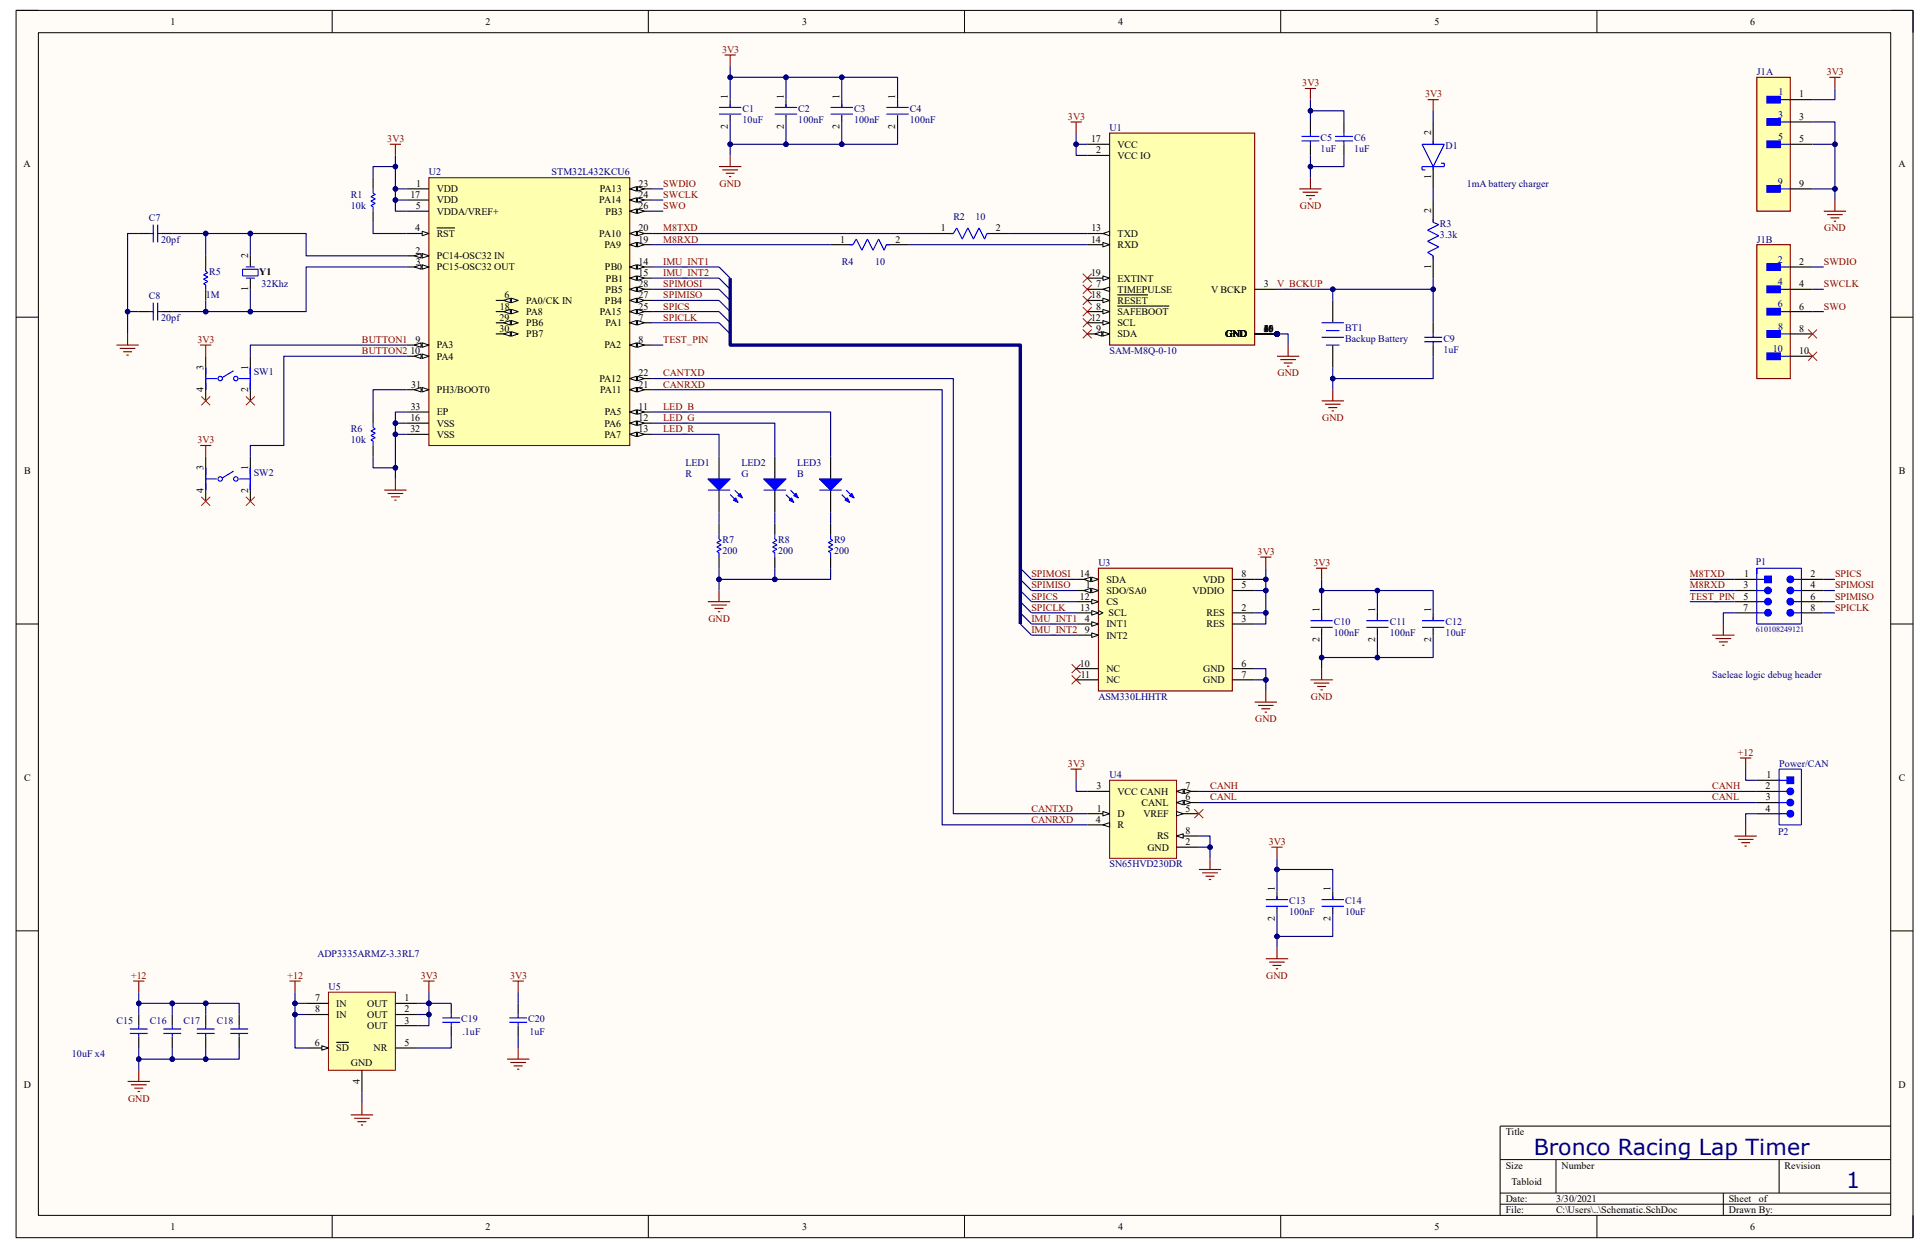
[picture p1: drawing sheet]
<svg xmlns="http://www.w3.org/2000/svg" width="432mm" height="279mm" viewBox="0 0 432 279" stroke-linecap="round" stroke-linejoin="round" font-family="sans-serif">
<defs><g id="words">
<g font-size="4.9" fill="#000080">
<text x="343.3" y="258.6">Bronco Racing Lap Timer</text>
<text x="413.3" y="266.1">1</text>
</g>
<g font-size="2.2">
<text x="38.1" y="5.6">1</text>
<text x="108.7" y="5.6">2</text>
<text x="179.6" y="5.6">3</text>
<text x="250.3" y="5.6">4</text>
<text x="321.1" y="5.6">5</text>
<text x="391.8" y="5.6">6</text>
<text x="162.9" y="22.1" transform="rotate(-90 162.9 22.1)">1</text>
<text x="175.4" y="22.1" transform="rotate(-90 175.4 22.1)">1</text>
<text x="187.9" y="22.1" transform="rotate(-90 187.9 22.1)">1</text>
<text x="200.4" y="22.1" transform="rotate(-90 200.4 22.1)">1</text>
<text x="402.8" y="21.8">1</text>
<text x="162.9" y="28.8" transform="rotate(-90 162.9 28.8)">2</text>
<text x="175.4" y="28.8" transform="rotate(-90 175.4 28.8)">2</text>
<text x="187.9" y="28.8" transform="rotate(-90 187.9 28.8)">2</text>
<text x="200.4" y="28.8" transform="rotate(-90 200.4 28.8)">2</text>
<text x="402.8" y="26.8">3</text>
<text x="244.2" y="31.8">17</text>
<text x="245.4" y="34.3">2</text>
<text x="250.1" y="33.1">VCC</text>
<text x="250.1" y="35.6">VCC IO</text>
<text x="320.3" y="30.3" transform="rotate(-90 320.3 30.3)">2</text>
<text x="402.8" y="31.8">5</text>
<text x="5.3" y="37.4">A</text>
<text x="93.2" y="41.8">1</text>
<text x="143" y="41.8">23</text>
<text x="320.3" y="40.1" transform="rotate(-90 320.3 40.1)">1</text>
<text x="402.8" y="41.8">9</text>
<text x="424.9" y="37.4">A</text>
<text x="91.9" y="44.3">17</text>
<text x="93" y="46.8">5</text>
<text x="97.7" y="43.1">VDD</text>
<text x="97.7" y="45.6">VDD</text>
<text x="134.2" y="45.6">PA14</text>
<text x="134.3" y="43.1">PA13</text>
<text x="143" y="44.3">24</text>
<text x="143" y="46.8">26</text>
<text x="320.3" y="47.8" transform="rotate(-90 320.3 47.8)">2</text>
<text x="93" y="51.8">4</text>
<text x="97.7" y="48">VDDA/VREF+</text>
<text x="97.7" y="53">RST</text>
<text x="134.2" y="53">PA10</text>
<text x="135.6" y="48">PB3</text>
<text x="143" y="51.8">20</text>
<text x="210.6" y="51.8">1</text>
<text x="222.9" y="51.8">2</text>
<text x="244.3" y="51.8">13</text>
<text x="250.1" y="53">TXD</text>
<text x="55.5" y="57.8" transform="rotate(-90 55.5 57.8)">2</text>
<text x="93" y="56.8">2</text>
<text x="93.1" y="59.3">3</text>
<text x="97.7" y="58">PC14-OSC32 IN</text>
<text x="135.3" y="55.5">PA9</text>
<text x="143" y="54.3">19</text>
<text x="143" y="59.3">14</text>
<text x="188.1" y="54.3">1</text>
<text x="200.4" y="54.3">2</text>
<text x="244.2" y="54.3">14</text>
<text x="250.1" y="55.5">RXD</text>
<text x="402.8" y="59.3">2</text>
<text x="55.5" y="65.1" transform="rotate(-90 55.5 65.1)">1</text>
<text x="58" y="61.6">Y1</text>
<text x="97.7" y="60.5">PC15-OSC32 OUT</text>
<text x="135.4" y="60.5">PB0</text>
<text x="135.5" y="65.5">PB5</text>
<text x="135.6" y="63">PB1</text>
<text x="143" y="61.8">15</text>
<text x="143" y="64.3">28</text>
<text x="244.2" y="61.8">19</text>
<text x="245.4" y="64.3">7</text>
<text x="250.1" y="63">EXTINT</text>
<text x="250.1" y="65.5">TIMEPULSE</text>
<text x="271.1" y="65.5">V BCKP</text>
<text x="282.9" y="64.3">3</text>
<text x="320.3" y="60.1" transform="rotate(-90 320.3 60.1)">1</text>
<text x="402.8" y="64.3">4</text>
<text x="111.8" y="71.8">29</text>
<text x="111.9" y="69.3">18</text>
<text x="112.9" y="66.8">6</text>
<text x="117.8" y="68">PA0/CK IN</text>
<text x="117.8" y="70.5">PA8</text>
<text x="134.2" y="70.5">PA15</text>
<text x="135.4" y="68">PB4</text>
<text x="143" y="71.8">7</text>
<text x="143" y="69.3">25</text>
<text x="143" y="66.8">27</text>
<text x="244.2" y="71.8">12</text>
<text x="244.3" y="66.8">18</text>
<text x="245.4" y="69.3">8</text>
<text x="250.1" y="68">RESET</text>
<text x="250.1" y="70.5">SAFEBOOT</text>
<text x="402.8" y="69.3">6</text>
<text x="93" y="76.8">9</text>
<text x="111.8" y="74.3">30</text>
<text x="117.8" y="73">PB6</text>
<text x="117.8" y="75.5">PB7</text>
<text x="135.5" y="73">PA1</text>
<text x="143" y="76.8">8</text>
<text x="245.4" y="74.3">9</text>
<text x="250.1" y="73">SCL</text>
<text x="250.1" y="75.5">SDA</text>
<text x="274.3" y="75.5">GND</text>
<text x="282.9" y="74.3">11</text>
<text x="282.9" y="74.3">40</text>
<text x="282.9" y="74.3">55</text>
<text x="282.9" y="74.3">66</text>
<text x="282.9" y="74.3">2</text>
<text x="402.8" y="74.3">8</text>
<text x="45.6" y="82.8" transform="rotate(-90 45.6 82.8)">3</text>
<text x="55.5" y="82.8" transform="rotate(-90 55.5 82.8)">1</text>
<text x="91.9" y="79.3">10</text>
<text x="97.7" y="78">PA3</text>
<text x="97.7" y="80.5">PA4</text>
<text x="135.3" y="78">PA2</text>
<text x="402.8" y="79.3">10</text>
<text x="45.6" y="87.8" transform="rotate(-90 45.6 87.8)">4</text>
<text x="55.5" y="87.8" transform="rotate(-90 55.5 87.8)">2</text>
<text x="92" y="86.8">31</text>
<text x="97.7" y="88">PH3/BOOT0</text>
<text x="134.2" y="85.5">PA12</text>
<text x="134.4" y="88">PA11</text>
<text x="143" y="86.8">21</text>
<text x="143" y="84.3">22</text>
<text x="91.9" y="94.3">16</text>
<text x="91.9" y="91.8">33</text>
<text x="97.7" y="93">EP</text>
<text x="97.7" y="95.5">VSS</text>
<text x="135.3" y="95.5">PA6</text>
<text x="135.4" y="93">PA5</text>
<text x="143" y="91.8">11</text>
<text x="143" y="94.3">12</text>
<text x="91.9" y="96.8">32</text>
<text x="97.7" y="98">VSS</text>
<text x="135.3" y="98">PA7</text>
<text x="143" y="96.8">13</text>
<text x="5.4" y="106.1">B</text>
<text x="45.6" y="105.2" transform="rotate(-90 45.6 105.2)">3</text>
<text x="55.5" y="105.2" transform="rotate(-90 55.5 105.2)">1</text>
<text x="425.1" y="106.1">B</text>
<text x="45.6" y="110.3" transform="rotate(-90 45.6 110.3)">4</text>
<text x="55.5" y="110.3" transform="rotate(-90 55.5 110.3)">2</text>
<text x="241.7" y="129.2">14</text>
<text x="243" y="131.7">1</text>
<text x="247.6" y="130.5">SDA</text>
<text x="269.3" y="130.5">VDD</text>
<text x="277.9" y="129.2">8</text>
<text x="277.9" y="131.7">5</text>
<text x="390.3" y="131.7">3</text>
<text x="390.4" y="129.2">1</text>
<text x="405.3" y="131.7">4</text>
<text x="405.3" y="129.2">2</text>
<text x="241.7" y="134.2">12</text>
<text x="241.8" y="136.7">13</text>
<text x="247.6" y="135.5">CS</text>
<text x="247.6" y="133">SDO/SA0</text>
<text x="248.2" y="138">SCL</text>
<text x="267" y="133">VDDIO</text>
<text x="270.1" y="138">RES</text>
<text x="277.9" y="136.7">2</text>
<text x="295.4" y="136.9" transform="rotate(-90 295.4 136.9)">1</text>
<text x="307.8" y="136.9" transform="rotate(-90 307.8 136.9)">1</text>
<text x="320.3" y="136.9" transform="rotate(-90 320.3 136.9)">1</text>
<text x="390.2" y="136.7">7</text>
<text x="390.3" y="134.2">5</text>
<text x="405.3" y="134.2">6</text>
<text x="405.3" y="136.7">8</text>
<text x="242.8" y="139.2">4</text>
<text x="242.9" y="141.7">9</text>
<text x="247.6" y="140.5">INT1</text>
<text x="247.6" y="143">INT2</text>
<text x="270.1" y="140.5">RES</text>
<text x="277.9" y="139.2">3</text>
<text x="295.4" y="143.7" transform="rotate(-90 295.4 143.7)">2</text>
<text x="307.8" y="143.7" transform="rotate(-90 307.8 143.7)">2</text>
<text x="320.3" y="143.7" transform="rotate(-90 320.3 143.7)">2</text>
<text x="241.7" y="149.2">10</text>
<text x="277.9" y="149.2">6</text>
<text x="241.9" y="151.7">11</text>
<text x="247.6" y="150.5">NC</text>
<text x="247.6" y="153">NC</text>
<text x="269.3" y="150.5">GND</text>
<text x="269.3" y="153">GND</text>
<text x="277.9" y="151.7">7</text>
<text x="5.4" y="174.8">C</text>
<text x="245.4" y="176.7">3</text>
<text x="250.1" y="177.9">VCC CANH</text>
<text x="265.4" y="179.2">6</text>
<text x="265.4" y="176.7">7</text>
<text x="395.2" y="176.7">2</text>
<text x="395.3" y="179.2">3</text>
<text x="395.4" y="174.2">1</text>
<text x="425" y="174.8">C</text>
<text x="245.3" y="184.2">4</text>
<text x="245.5" y="181.7">1</text>
<text x="250.1" y="182.9">D</text>
<text x="250.1" y="185.4">R</text>
<text x="255.5" y="180.4">CANL</text>
<text x="255.9" y="182.9">VREF</text>
<text x="265.4" y="181.7">5</text>
<text x="395.2" y="181.7">4</text>
<text x="256.8" y="190.4">GND</text>
<text x="259" y="187.9">RS</text>
<text x="265.4" y="189.2">2</text>
<text x="265.4" y="186.7">8</text>
<text x="285.4" y="199.4" transform="rotate(-90 285.4 199.4)">1</text>
<text x="297.9" y="199.4" transform="rotate(-90 297.9 199.4)">1</text>
<text x="285.4" y="206.2" transform="rotate(-90 285.4 206.2)">2</text>
<text x="297.9" y="206.2" transform="rotate(-90 297.9 206.2)">2</text>
<text x="70.5" y="224.2">7</text>
<text x="70.5" y="226.7">8</text>
<text x="75.3" y="225.4">IN</text>
<text x="75.3" y="227.9">IN</text>
<text x="82.2" y="225.4">OUT</text>
<text x="82.2" y="227.9">OUT</text>
<text x="90.5" y="224.2">1</text>
<text x="90.5" y="226.7">2</text>
<text x="82.2" y="230.4">OUT</text>
<text x="90.5" y="229.2">3</text>
<text x="70.5" y="234.1">6</text>
<text x="75.3" y="235.4">SD</text>
<text x="78.5" y="238.6">GND</text>
<text x="83.6" y="235.4">NR</text>
<text x="90.5" y="234.1">5</text>
<text x="5.3" y="243.5">D</text>
<text x="80.5" y="242.7" transform="rotate(-90 80.5 242.7)">4</text>
<text x="425" y="243.5">D</text>
<text x="337.1" y="254.1">Title</text>
<text x="337.1" y="261.6">Size</text>
<text x="349.5" y="261.6">Number</text>
<text x="399.5" y="261.6">Revision</text>
<text x="337.1" y="269.1">Date:</text>
<text x="338.3" y="265.3">Tabloid</text>
<text x="348.3" y="269.1">3/30/2021</text>
<text x="387" y="269.1">Sheet</text>
<text x="393.7" y="269.1">of</text>
<text x="38.1" y="275.3">1</text>
<text x="108.7" y="275.3">2</text>
<text x="179.6" y="275.3">3</text>
<text x="250.3" y="275.3">4</text>
<text x="321.1" y="275.3">5</text>
<text x="337.1" y="271.6">File:</text>
<text x="348.3" y="271.6">C:\Users\..\Schematic.SchDoc</text>
<text x="387" y="271.6">Drawn By:</text>
<text x="391.8" y="275.3">6</text>
</g>
<g font-size="2.2" fill="#800000">
<text x="161.6" y="11.8">3V3</text>
<text x="408.9" y="16.8">3V3</text>
<text x="291.5" y="19.3">3V3</text>
<text x="319" y="21.8">3V3</text>
<text x="239.1" y="26.8">3V3</text>
<text x="86.7" y="31.8">3V3</text>
<text x="148.5" y="41.8">SWDIO</text>
<text x="161.1" y="41.8">GND</text>
<text x="148.5" y="44.3">SWCLK</text>
<text x="148.5" y="46.8">SWO</text>
<text x="291" y="46.8">GND</text>
<text x="148.5" y="51.8">M8TXD</text>
<text x="408.3" y="51.8">GND</text>
<text x="148.5" y="54.3">M8RXD</text>
<text x="148.5" y="59.3">IMU_INT1</text>
<text x="408.3" y="59.3">SWDIO</text>
<text x="148.5" y="64.3">SPIMOSI</text>
<text x="148.5" y="61.8">IMU_INT2</text>
<text x="285.9" y="64.3">V_BCKUP</text>
<text x="408.3" y="64.3">SWCLK</text>
<text x="148.5" y="71.8">SPICLK</text>
<text x="148.5" y="66.8">SPIMISO</text>
<text x="148.5" y="69.3">SPICS</text>
<text x="408.3" y="69.3">SWO</text>
<text x="44.2" y="76.8">3V3</text>
<text x="81" y="76.8">BUTTON1</text>
<text x="148.5" y="76.8">TEST_PIN</text>
<text x="81" y="79.3">BUTTON2</text>
<text x="148.5" y="86.8">CANRXD</text>
<text x="148.5" y="84.3">CANTXD</text>
<text x="286" y="84.3">GND</text>
<text x="148.5" y="94.3">LED_G</text>
<text x="148.5" y="91.8">LED_B</text>
<text x="296" y="94.3">GND</text>
<text x="44.2" y="99.3">3V3</text>
<text x="148.5" y="96.8">LED_R</text>
<text x="281.5" y="124.2">3V3</text>
<text x="230.9" y="131.7">SPIMISO</text>
<text x="230.9" y="129.2">SPIMOSI</text>
<text x="294" y="126.7">3V3</text>
<text x="378.3" y="131.7">M8RXD</text>
<text x="378.3" y="129.2">M8TXD</text>
<text x="410.8" y="131.7">SPIMOSI</text>
<text x="410.8" y="129.2">SPICS</text>
<text x="230.9" y="136.7">SPICLK</text>
<text x="230.9" y="134.2">SPICS</text>
<text x="378.3" y="134.2">TEST_PIN</text>
<text x="410.8" y="136.7">SPICLK</text>
<text x="410.8" y="134.2">SPIMISO</text>
<text x="158.6" y="139.2">GND</text>
<text x="230.9" y="139.2">IMU_INT1</text>
<text x="230.9" y="141.7">IMU_INT2</text>
<text x="281" y="161.7">GND</text>
<text x="293.5" y="156.7">GND</text>
<text x="239.1" y="171.7">3V3</text>
<text x="389" y="169.2">+12</text>
<text x="270.9" y="176.7">CANH</text>
<text x="270.9" y="179.2">CANL</text>
<text x="383.3" y="176.7">CANH</text>
<text x="383.3" y="179.2">CANL</text>
<text x="230.9" y="181.7">CANTXD</text>
<text x="230.9" y="184.2">CANRXD</text>
<text x="284" y="189.2">3V3</text>
<text x="29.3" y="219.2">+12</text>
<text x="64.3" y="219.2">+12</text>
<text x="94.2" y="219.2">3V3</text>
<text x="114.2" y="219.2">3V3</text>
<text x="283.5" y="219.2">GND</text>
<text x="28.7" y="246.6">GND</text>
</g>
<g font-size="2.2" fill="#000080">
<text x="393.3" y="16.8">J1A</text>
<text x="398.1" y="21.3">1</text>
<text x="166.2" y="25.1">C1</text>
<text x="166.2" y="27.6">10uF</text>
<text x="178.7" y="25.1">C2</text>
<text x="178.7" y="27.6">100nF</text>
<text x="191.2" y="25.1">C3</text>
<text x="191.2" y="27.6">100nF</text>
<text x="203.7" y="25.1">C4</text>
<text x="203.7" y="27.6">100nF</text>
<text x="248.4" y="29.3">U1</text>
<text x="398.1" y="26.3">3</text>
<text x="295.6" y="31.6">C5</text>
<text x="295.6" y="34.1">1uF</text>
<text x="303.1" y="31.6">C6</text>
<text x="303.1" y="34.1">1uF</text>
<text x="323.6" y="33.3">D1</text>
<text x="398" y="31.3">5</text>
<text x="96" y="39.3">U2</text>
<text x="123.5" y="39.3">STM32L432KCU6</text>
<text x="328.3" y="41.8">1mA battery charger</text>
<text x="398" y="41.3">9</text>
<text x="78.5" y="44.3">R1</text>
<text x="78.5" y="46.8">10k</text>
<text x="33.3" y="49.5">C7</text>
<text x="213.4" y="49.3">R2</text>
<text x="218.4" y="49.3">10</text>
<text x="322.3" y="50.8">R3</text>
<text x="322.3" y="53.3">3.3k</text>
<text x="36.1" y="54.3">20pf</text>
<text x="188.4" y="59.3">R4</text>
<text x="195.9" y="59.3">10</text>
<text x="393.3" y="54.3">J1B</text>
<text x="398" y="58.8">2</text>
<text x="46.8" y="61.6">R5</text>
<text x="58.5" y="64.3">32Khz</text>
<text x="398" y="63.8">4</text>
<text x="33.3" y="67">C8</text>
<text x="36.1" y="71.8">20pf</text>
<text x="46.1" y="66.8">1M</text>
<text x="398" y="68.8">6</text>
<text x="301.1" y="74">BT1</text>
<text x="301.1" y="76.5">Backup Battery</text>
<text x="323.1" y="76.5">C9</text>
<text x="398" y="73.8">8</text>
<text x="248.4" y="79.3">SAM-M8Q-0-10</text>
<text x="323.1" y="79">1uF</text>
<text x="396.8" y="78.8">10</text>
<text x="56.8" y="84">SW1</text>
<text x="78.5" y="96.8">R6</text>
<text x="78.5" y="99.3">10k</text>
<text x="56.8" y="106.5">SW2</text>
<text x="153.5" y="104.3">LED1</text>
<text x="153.5" y="106.8">R</text>
<text x="165.9" y="104.3">LED2</text>
<text x="165.9" y="106.8">G</text>
<text x="178.4" y="104.3">LED3</text>
<text x="178.4" y="106.8">B</text>
<text x="161.7" y="121.5">R7</text>
<text x="161.7" y="124">200</text>
<text x="174.2" y="121.5">R8</text>
<text x="174.2" y="124">200</text>
<text x="186.7" y="121.5">R9</text>
<text x="186.7" y="124">200</text>
<text x="245.9" y="126.7">U3</text>
<text x="393" y="126.5">P1</text>
<text x="298.6" y="140">C10</text>
<text x="298.6" y="142.5">100nF</text>
<text x="311.1" y="140">C11</text>
<text x="311.1" y="142.5">100nF</text>
<text x="323.6" y="140">C12</text>
<text x="323.6" y="142.5">10uF</text>
<text x="383.3" y="151.7">Saeleae logic debug header</text>
<text x="245.9" y="156.7">ASM330LHHTR</text>
<text x="398.3" y="171.7">Power/CAN</text>
<text x="248.4" y="174.2">U4</text>
<text x="398" y="186.9">P2</text>
<text x="248.4" y="194.2">SN65HVD230DR</text>
<text x="288.6" y="202.4">C13</text>
<text x="301.1" y="202.4">C14</text>
<text x="288.6" y="204.9">100nF</text>
<text x="301.1" y="204.9">10uF</text>
<text x="71" y="214.2">ADP3335ARMZ-3.3RL7</text>
<text x="73.5" y="221.7">U5</text>
<text x="26.1" y="229.2">C15</text>
<text x="33.6" y="229.2">C16</text>
<text x="41.1" y="229.2">C17</text>
<text x="48.6" y="229.2">C18</text>
<text x="103.3" y="228.9">C19</text>
<text x="103.5" y="231.6">.1uF</text>
<text x="118.2" y="228.9">C20</text>
<text x="118.5" y="231.6">1uF</text>
<text x="16.1" y="236.6">10uF x4</text>
</g>
<text font-size="1.8" fill="#000080" x="393" y="141.6">610108249121</text>
</g></defs>
<path d="M3.6 2.3h424.6v274.8h-424.6z" fill-rule="evenodd" fill="#fffcf8"/>
<path d="M3.6 2.3h424.6v274.8h-424.6z" fill="none" stroke="#000" stroke-width=".22"/>
<path d="M8.6 7.3h414.6v264.8h-414.6z" fill-rule="evenodd" fill="#fffcf8"/>
<g fill="none" stroke="#000" stroke-width=".22">
<path d="M3.6 2.3h5M8.6 7.3h414.6v264.8h-414.6zM74.4 2.3v5M145.1 2.3v5M215.9 2.3v5M286.7 2.3v5M357.5 2.3v5M423.2 2.3h5v5M3.6 71h5M423.2 71h5M3.6 139.7h5M423.2 139.7h5"/>
<path d="M3.6 208.4h5M423.2 208.4h5M335.8 259.6h87.4M348.3 259.6v7.5M398.3 259.6v7.5M423.2 252.1h-87.4v20M74.4 272.1v5M145.1 272.1v5M215.9 272.1v5M286.7 272.1v5M335.8 267.1h87.4M335.8 269.6h87.4"/>
<path d="M357.5 272.1v5M385.8 267.1v5M428.2 272.1v5"/>
</g>
<path d="M26.1 77.3h5M26.8 78h3.5M27.6 78.8h2M28.3 79.5h.5M28.6 74.8v2.5" fill="none" stroke="#800000" stroke-width=".25"/>
<path d="M31.1 52.3h2.5M36.1 52.3h2.5M46 57.3v2.5M31.1 69.8h2.5M36.1 69.8h2.5M46 64.8v2.5" fill="none" stroke="#000" stroke-width=".25"/>
<path d="M33.6 52.3h.7M34.3 50.3v4M35.3 50.3v4M35.3 52.3h.8M46 59.8v1l.5 .2-1 .5 1 .5-1 .5 1 .5-1 .5 .5 .3v1M33.6 69.8h.7M34.3 67.8v4M35.3 67.8v4M35.3 69.8h.8" fill="none" stroke="#00f" stroke-width=".25"/>
<path d="M248.4 174.7h15v17.5h-15z" fill-rule="evenodd" fill="#ffffb0"/>
<path d="M248.4 174.7h15v17.5h-15z" fill="none" stroke="#800000" stroke-width=".22"/>
<path d="M243.4 182.2h5" fill="none" stroke="#000" stroke-width=".25"/>
<path d="M246.9 181.7l1.5 .5-1.5 .5z" fill="#f8fcff"/>
<path d="M246.9 181.7l1.5 .5-1.5 .5z" fill="none" stroke="#000" stroke-width=".22"/>
<path d="M243.4 177.2h5M243.4 184.7h5M263.4 189.7h5" fill="none" stroke="#000" stroke-width=".25"/>
<path d="M246.9 184.7l1.5-.5v1z" fill="#f8fcff"/>
<path d="M246.9 184.7l1.5-.5v1z" fill="none" stroke="#000" stroke-width=".22"/>
<path d="M263.4 182.2h5" fill="none" stroke="#000" stroke-width=".25"/>
<path d="M263.4 181.7l1.5 .5-1.5 .5z" fill="#f8fcff"/>
<path d="M263.4 181.7l1.5 .5-1.5 .5z" fill="none" stroke="#000" stroke-width=".22"/>
<path d="M263.4 179.7h5" fill="none" stroke="#000" stroke-width=".25"/>
<path d="M263.4 179.7l1.5-.5v1z" fill="#f8fcff"/>
<path d="M263.4 179.7l1.5-.5v1z" fill="none" stroke="#000" stroke-width=".22"/>
<path d="M265.1 179.2l1.5 .5-1.5 .5z" fill="#f8fcff"/>
<path d="M265.1 179.2l1.5 .5-1.5 .5z" fill="none" stroke="#000" stroke-width=".22"/>
<path d="M263.4 177.2h5" fill="none" stroke="#000" stroke-width=".25"/>
<path d="M263.4 177.2l1.5-.5v1z" fill="#f8fcff"/>
<path d="M263.4 177.2l1.5-.5v1z" fill="none" stroke="#000" stroke-width=".22"/>
<path d="M265.1 176.7l1.5 .5-1.5 .5z" fill="#f8fcff"/>
<path d="M265.1 176.7l1.5 .5-1.5 .5z" fill="none" stroke="#000" stroke-width=".22"/>
<path d="M263.4 187.2h5" fill="none" stroke="#000" stroke-width=".25"/>
<path d="M263.4 187.2l1.5-.5v1z" fill="#f8fcff"/>
<path d="M263.4 187.2l1.5-.5v1z" fill="none" stroke="#000" stroke-width=".22"/>
<path d="M239.6 172.2h2.5M240.9 172.2v2.5M268.4 194.7h5M269.1 195.4h3.5M269.9 196.2h2M270.6 196.9h.5M270.9 192.2v2.5" fill="none" stroke="#800000" stroke-width=".25"/>
<path d="M393.3 17.3h7.4v30h-7.4z" fill-rule="evenodd" fill="#ffffb0"/>
<path d="M393.3 17.3h7.4v30h-7.4z" fill="none" stroke="#800000" stroke-width=".25"/>
<path d="M395.5 21.6h3v1.5h-3z" fill-rule="evenodd" fill="#00f"/>
<path d="M395.5 21.6h3v1.5h-3zM397.8 22.3h2.9" fill="none" stroke="#00f" stroke-width=".25"/>
<path d="M395.5 26.6h3v1.4h-3z" fill-rule="evenodd" fill="#00f"/>
<path d="M395.5 26.6h3v1.4h-3zM397.8 27.3h2.9" fill="none" stroke="#00f" stroke-width=".25"/>
<path d="M395.5 31.6h3v1.4h-3z" fill-rule="evenodd" fill="#00f"/>
<path d="M395.5 31.6h3v1.4h-3zM397.8 32.3h2.9" fill="none" stroke="#00f" stroke-width=".25"/>
<path d="M395.5 41.6h3v1.4h-3z" fill-rule="evenodd" fill="#00f"/>
<path d="M395.5 41.6h3v1.4h-3zM397.8 42.3h2.9" fill="none" stroke="#00f" stroke-width=".25"/>
<path d="M400.7 22.3h5M400.7 27.3h5M400.7 32.3h5M400.7 42.3h5" fill="none" stroke="#000" stroke-width=".25"/>
<path d="M393.3 54.8h7.4v30h-7.4z" fill-rule="evenodd" fill="#ffffb0"/>
<path d="M393.3 54.8h7.4v30h-7.4z" fill="none" stroke="#800000" stroke-width=".25"/>
<path d="M395.5 59h3v1.5h-3z" fill-rule="evenodd" fill="#00f"/>
<path d="M395.5 59h3v1.5h-3zM397.8 59.8h2.9" fill="none" stroke="#00f" stroke-width=".25"/>
<path d="M395.5 64h3v1.5h-3z" fill-rule="evenodd" fill="#00f"/>
<path d="M395.5 64h3v1.5h-3zM397.8 64.8h2.9" fill="none" stroke="#00f" stroke-width=".25"/>
<path d="M395.5 69h3v1.5h-3z" fill-rule="evenodd" fill="#00f"/>
<path d="M395.5 69h3v1.5h-3zM397.8 69.8h2.9" fill="none" stroke="#00f" stroke-width=".25"/>
<path d="M395.5 74h3v1.5h-3z" fill-rule="evenodd" fill="#00f"/>
<path d="M395.5 74h3v1.5h-3zM397.8 74.8h2.9" fill="none" stroke="#00f" stroke-width=".25"/>
<path d="M395.5 79h3v1.5h-3z" fill-rule="evenodd" fill="#00f"/>
<path d="M395.5 79h3v1.5h-3zM397.8 79.8h2.9M398.3 179.7h1.7" fill="none" stroke="#00f" stroke-width=".25"/>
<path d="M400.7 59.8h5M400.7 64.8h5M400.7 69.8h5M400.7 74.8h5M400.7 79.8h5M393.3 174.7h5M393.3 177.2h5M393.3 179.7h5" fill="none" stroke="#000" stroke-width=".25"/>
<path d="M404.7 73.8l2 2M404.7 78.8l2 2M406.7 73.8l-2 2M406.7 78.8l-2 2" fill="none" stroke="#f00" stroke-width=".22"/>
<path d="M409.5 17.3h2.5M410.7 17.3v2.5M408.2 47.3h5M409 48h3.5M409.7 48.8h2M410.5 49.5h.5M410.7 44.8v2.5" fill="none" stroke="#800000" stroke-width=".25"/>
<circle cx="400.8" cy="179.7" r=".75" fill="#00f"/>
<g fill="none" stroke="#00f" stroke-width=".25">
<path d="M398.3 177.2h1.7"/>
<circle cx="400.8" cy="179.7" r=".75"/>
</g>
<circle cx="400.8" cy="177.2" r=".75" fill="#00f"/>
<g fill="none" stroke="#00f" stroke-width=".25">
<path d="M398.3 174.7h1.7M398.3 182.2h1.7"/>
<circle cx="400.8" cy="177.2" r=".75"/>
</g>
<path d="M393.3 182.2h5" fill="none" stroke="#000" stroke-width=".25"/>
<circle cx="400.8" cy="182.2" r=".75" fill="#00f"/>
<circle cx="400.8" cy="182.2" r=".75" fill="none" stroke="#00f" stroke-width=".25"/>
<path d="M400 173.9h1.5v1.5h-1.5z" fill-rule="evenodd" fill="#00f"/>
<path d="M398.3 172.2h4.9v12.5h-4.9zM400 173.9h1.5v1.5h-1.5z" fill="none" stroke="#00f" stroke-width=".25"/>
<path d="M389.5 169.7h2.5M390.8 169.7v2.5M388.3 187.2h5M389 187.9h3.5M389.8 188.7h2M390.5 189.4h.5M390.8 184.7v2.5" fill="none" stroke="#800000" stroke-width=".25"/>
<path d="M73.5 222.1h15v17.5h-15z" fill-rule="evenodd" fill="#ffffb0"/>
<path d="M73.5 222.1h15v17.5h-15z" fill="none" stroke="#800000" stroke-width=".22"/>
<path d="M68.5 234.6h5M81 239.6v5M88.5 224.6h5M88.5 227.1h5M88.5 229.6h5M88.5 234.6h5" fill="none" stroke="#000" stroke-width=".25"/>
<path d="M72 234.1l1.5 .5-1.5 .5z" fill="#f8fcff"/>
<path d="M72 234.1l1.5 .5-1.5 .5z" fill="none" stroke="#000" stroke-width=".22"/>
<g fill="none" stroke="#000" stroke-width=".25">
<path d="M173.4 102.2v5M173.4 109.7v5M31.1 227.1v2.5M31.1 232.1v2.5M38.6 227.1v2.5M38.6 232.1v2.5M46 227.1v2.5M46 232.1v2.5M53.5 227.1v2.5M53.5 232.1v2.5M68.5 224.6h5M68.5 227.1h5"/>
<path d="M75.3 233.4h2.8M101 224.6v2.5M101 229.6v2.5M116 224.6v2.5M116 229.6v2.5"/>
</g>
<g fill="none" stroke="#800000" stroke-width=".25">
<path d="M29.8 219.6h2.5M31.1 219.6v2.5M64.8 219.6h2.5M66 219.6v2.5M94.8 219.6h2.5M96 219.6v2.5M114.7 219.6h2.5M116 219.6v2.5M31.1 239.6v2.5M113.5 237.1h5M114.2 237.9h3.5M115 238.6h2"/>
<path d="M115.7 239.4h.5M116 234.6v2.5M28.6 242.1h5M29.3 242.9h3.5M30.1 243.6h2M30.8 244.4h.5M78.5 249.6h5M79.3 250.4h3.5M80 251.1h2M80.8 251.9h.5M81 247.1v2.5"/>
</g>
<g fill="none" stroke="#00f" stroke-width=".25">
<path d="M29.1 231.4h4M29.1 230.4h4M31.1 229.6v.8M31.1 231.4v.7M36.6 231.4h4M36.6 230.4h4M38.6 229.6v.8M38.6 231.4v.7M44 231.4h4M44 230.4h4M46 229.6v.8M46 231.4v.7"/>
<path d="M51.5 231.4h4M51.5 230.4h4M53.5 229.6v.8M53.5 231.4v.7M99 228.9h4M99 227.9h4M101 227.1v.8M101 228.9v.7M114 228.9h4M114 227.9h4M116 227.1v.8M116 228.9v.7"/>
</g>
<path d="M170.9 107.2h5l-2.5 2.5z" fill="#00f"/>
<path d="M170.9 107.2h5l-2.5 2.5zM175.9 110.7l1.8 1.8" fill="none" stroke="#00f" stroke-width=".25"/>
<path d="M177.2 111.5l.5 1-1-.5z" fill="#00f"/>
<path d="M170.9 109.7h5M176.9 109.7l1.8 1.8M177.2 111.5l.5 1-1-.5z" fill="none" stroke="#00f" stroke-width=".25"/>
<path d="M177.7 111l.5-.5 .5 1z" fill="#00f"/>
<path d="M177.7 111l.5-.5 .5 1z" fill="none" stroke="#00f" stroke-width=".25"/>
<path d="M158.5 134.7h4.9M159.2 135.5h3.5M160 136.2h1.9M160.7 137h.5M161 132.2v2.5" fill="none" stroke="#800000" stroke-width=".25"/>
<circle cx="400.8" cy="132.2" r=".75" fill="#00f"/>
<circle cx="400.8" cy="132.2" r=".75" fill="none" stroke="#00f" stroke-width=".25"/>
<circle cx="395.8" cy="134.7" r=".75" fill="#00f"/>
<circle cx="395.8" cy="134.7" r=".75" fill="none" stroke="#00f" stroke-width=".25"/>
<circle cx="395.8" cy="137.2" r=".75" fill="#00f"/>
<circle cx="395.8" cy="137.2" r=".75" fill="none" stroke="#00f" stroke-width=".25"/>
<circle cx="400.8" cy="137.2" r=".75" fill="#00f"/>
<circle cx="400.8" cy="137.2" r=".75" fill="none" stroke="#00f" stroke-width=".25"/>
<circle cx="400.8" cy="134.7" r=".75" fill="#00f"/>
<circle cx="400.8" cy="134.7" r=".75" fill="none" stroke="#00f" stroke-width=".25"/>
<circle cx="400.8" cy="129.7" r=".75" fill="#00f"/>
<circle cx="400.8" cy="129.7" r=".75" fill="none" stroke="#00f" stroke-width=".25"/>
<circle cx="395.8" cy="132.2" r=".75" fill="#00f"/>
<g fill="none" stroke="#00f" stroke-width=".25">
<path d="M393.3 132.2h1.7M393.3 129.7h1.7M393.3 134.7h1.7M393.3 137.2h1.7M393.3 127.2h9.9v12.5h-9.9zM401.5 132.2h1.7M401.5 129.7h1.7M401.5 134.7h1.7M401.5 137.2h1.7"/>
<circle cx="395.8" cy="132.2" r=".75"/>
</g>
<path d="M388.3 132.2h5M388.3 129.7h5M388.3 134.7h5M388.3 137.2h5M403.2 132.2h5M403.2 129.7h5M403.2 134.7h5M403.2 137.2h5" fill="none" stroke="#000" stroke-width=".25"/>
<path d="M395 129h1.5v1.5h-1.5z" fill-rule="evenodd" fill="#00f"/>
<path d="M395 129h1.5v1.5h-1.5z" fill="none" stroke="#00f" stroke-width=".22"/>
<path d="M83.5 92.2v2.5M83.5 99.7v2.5" fill="none" stroke="#000" stroke-width=".25"/>
<path d="M83.5 94.7v1l.5 .3-1 .5 1 .5-1 .5 1 .5-1 .5 .5 .2v1" fill="none" stroke="#00f" stroke-width=".25"/>
<g fill="none" stroke="#800000" stroke-width=".25">
<path d="M239.6 27.3h2.5M240.9 27.3v2.5M285.8 79.8h5M288.3 77.3v2.5M286.6 80.5h3.5M287.3 81.3h2M288.1 82h.5M282.1 124.7h2.5M283.3 124.7v2.5M280.8 157.2h5M281.6 157.9h3.5M282.4 158.7h1.9"/>
<path d="M283.1 159.4h.5M283.3 154.7v2.5"/>
</g>
<path d="M96 39.8h45v59.9h-45z" fill-rule="evenodd" fill="#ffffb0"/>
<path d="M96 39.8h45v59.9h-45z" fill="none" stroke="#800000" stroke-width=".25"/>
<path d="M91 42.3h5M91 44.8h5M91 47.3h5M91 57.3h5" fill="none" stroke="#000" stroke-width=".25"/>
<path d="M94.5 56.8l1.5 .5-1.5 .5z" fill="#f8fcff"/>
<path d="M94.5 56.8l1.5 .5-1.5 .5z" fill="none" stroke="#000" stroke-width=".22"/>
<path d="M92.8 57.3l1.5-.5v1z" fill="#f8fcff"/>
<path d="M92.8 57.3l1.5-.5v1z" fill="none" stroke="#000" stroke-width=".22"/>
<path d="M91 59.8h5" fill="none" stroke="#000" stroke-width=".25"/>
<path d="M94.5 59.3l1.5 .5-1.5 .5z" fill="#f8fcff"/>
<path d="M94.5 59.3l1.5 .5-1.5 .5z" fill="none" stroke="#000" stroke-width=".22"/>
<path d="M92.8 59.8l1.5-.5v1z" fill="#f8fcff"/>
<path d="M92.8 59.8l1.5-.5v1z" fill="none" stroke="#000" stroke-width=".22"/>
<path d="M111 67.3h5" fill="none" stroke="#000" stroke-width=".25"/>
<path d="M114.5 66.8l1.5 .5-1.5 .5z" fill="#f8fcff"/>
<path d="M114.5 66.8l1.5 .5-1.5 .5z" fill="none" stroke="#000" stroke-width=".22"/>
<path d="M112.7 67.3l1.5-.5v1z" fill="#f8fcff"/>
<path d="M112.7 67.3l1.5-.5v1z" fill="none" stroke="#000" stroke-width=".22"/>
<path d="M141 72.3h5" fill="none" stroke="#000" stroke-width=".25"/>
<path d="M141 72.3l1.5-.5v1z" fill="#f8fcff"/>
<path d="M141 72.3l1.5-.5v1z" fill="none" stroke="#000" stroke-width=".22"/>
<path d="M142.7 71.8l1.5 .5-1.5 .5z" fill="#f8fcff"/>
<path d="M142.7 71.8l1.5 .5-1.5 .5z" fill="none" stroke="#000" stroke-width=".22"/>
<path d="M141 77.3h5" fill="none" stroke="#000" stroke-width=".25"/>
<path d="M141 77.3l1.5-.5v1z" fill="#f8fcff"/>
<path d="M141 77.3l1.5-.5v1z" fill="none" stroke="#000" stroke-width=".22"/>
<path d="M142.7 76.8l1.5 .5-1.5 .5z" fill="#f8fcff"/>
<path d="M142.7 76.8l1.5 .5-1.5 .5z" fill="none" stroke="#000" stroke-width=".22"/>
<path d="M91 77.3h5" fill="none" stroke="#000" stroke-width=".25"/>
<path d="M94.5 76.8l1.5 .5-1.5 .5z" fill="#f8fcff"/>
<path d="M94.5 76.8l1.5 .5-1.5 .5z" fill="none" stroke="#000" stroke-width=".22"/>
<path d="M92.8 77.3l1.5-.5v1z" fill="#f8fcff"/>
<path d="M92.8 77.3l1.5-.5v1z" fill="none" stroke="#000" stroke-width=".22"/>
<path d="M91 79.8h5" fill="none" stroke="#000" stroke-width=".25"/>
<path d="M94.5 79.3l1.5 .5-1.5 .5z" fill="#f8fcff"/>
<path d="M94.5 79.3l1.5 .5-1.5 .5z" fill="none" stroke="#000" stroke-width=".22"/>
<path d="M92.8 79.8l1.5-.5v1z" fill="#f8fcff"/>
<path d="M92.8 79.8l1.5-.5v1z" fill="none" stroke="#000" stroke-width=".22"/>
<path d="M141 92.2h5" fill="none" stroke="#000" stroke-width=".25"/>
<path d="M141 92.2l1.5-.5v1z" fill="#f8fcff"/>
<path d="M141 92.2l1.5-.5v1z" fill="none" stroke="#000" stroke-width=".22"/>
<path d="M142.7 91.7l1.5 .5-1.5 .5z" fill="#f8fcff"/>
<path d="M142.7 91.7l1.5 .5-1.5 .5z" fill="none" stroke="#000" stroke-width=".22"/>
<path d="M141 94.7h5" fill="none" stroke="#000" stroke-width=".25"/>
<path d="M141 94.7l1.5-.5v1z" fill="#f8fcff"/>
<path d="M141 94.7l1.5-.5v1z" fill="none" stroke="#000" stroke-width=".22"/>
<path d="M142.7 94.2l1.5 .5-1.5 .5z" fill="#f8fcff"/>
<path d="M142.7 94.2l1.5 .5-1.5 .5z" fill="none" stroke="#000" stroke-width=".22"/>
<path d="M141 97.2h5" fill="none" stroke="#000" stroke-width=".25"/>
<path d="M141 97.2l1.5-.5v1z" fill="#f8fcff"/>
<path d="M141 97.2l1.5-.5v1z" fill="none" stroke="#000" stroke-width=".22"/>
<path d="M142.7 96.7l1.5 .5-1.5 .5z" fill="#f8fcff"/>
<path d="M142.7 96.7l1.5 .5-1.5 .5z" fill="none" stroke="#000" stroke-width=".22"/>
<path d="M111 69.8h5" fill="none" stroke="#000" stroke-width=".25"/>
<path d="M114.5 69.3l1.5 .5-1.5 .5z" fill="#f8fcff"/>
<path d="M114.5 69.3l1.5 .5-1.5 .5z" fill="none" stroke="#000" stroke-width=".22"/>
<path d="M112.7 69.8l1.5-.5v1z" fill="#f8fcff"/>
<path d="M112.7 69.8l1.5-.5v1z" fill="none" stroke="#000" stroke-width=".22"/>
<path d="M141 54.8h5" fill="none" stroke="#000" stroke-width=".25"/>
<path d="M141 54.8l1.5-.5v1z" fill="#f8fcff"/>
<path d="M141 54.8l1.5-.5v1z" fill="none" stroke="#000" stroke-width=".22"/>
<path d="M142.7 54.3l1.5 .5-1.5 .5z" fill="#f8fcff"/>
<path d="M142.7 54.3l1.5 .5-1.5 .5z" fill="none" stroke="#000" stroke-width=".22"/>
<path d="M141 52.3h5" fill="none" stroke="#000" stroke-width=".25"/>
<path d="M141 52.3l1.5-.5v1z" fill="#f8fcff"/>
<path d="M141 52.3l1.5-.5v1z" fill="none" stroke="#000" stroke-width=".22"/>
<path d="M142.7 51.8l1.5 .5-1.5 .5z" fill="#f8fcff"/>
<path d="M142.7 51.8l1.5 .5-1.5 .5z" fill="none" stroke="#000" stroke-width=".22"/>
<path d="M141 87.2h5" fill="none" stroke="#000" stroke-width=".25"/>
<path d="M141 87.2l1.5-.5v1z" fill="#f8fcff"/>
<path d="M141 87.2l1.5-.5v1z" fill="none" stroke="#000" stroke-width=".22"/>
<path d="M142.7 86.7l1.5 .5-1.5 .5z" fill="#f8fcff"/>
<path d="M142.7 86.7l1.5 .5-1.5 .5z" fill="none" stroke="#000" stroke-width=".22"/>
<path d="M141 84.8h5" fill="none" stroke="#000" stroke-width=".25"/>
<path d="M141 84.8l1.5-.6v1z" fill="#f8fcff"/>
<path d="M141 84.8l1.5-.6v1z" fill="none" stroke="#000" stroke-width=".22"/>
<path d="M142.7 84.2l1.5 .6-1.5 .4z" fill="#f8fcff"/>
<path d="M142.7 84.2l1.5 .6-1.5 .4z" fill="none" stroke="#000" stroke-width=".22"/>
<path d="M141 42.3h5" fill="none" stroke="#000" stroke-width=".25"/>
<path d="M141 42.3l1.5-.5v1z" fill="#f8fcff"/>
<path d="M141 42.3l1.5-.5v1z" fill="none" stroke="#000" stroke-width=".22"/>
<path d="M142.7 41.8l1.5 .5-1.5 .5z" fill="#f8fcff"/>
<path d="M142.7 41.8l1.5 .5-1.5 .5z" fill="none" stroke="#000" stroke-width=".22"/>
<path d="M141 44.8h5" fill="none" stroke="#000" stroke-width=".25"/>
<path d="M141 44.8l1.5-.5v1z" fill="#f8fcff"/>
<path d="M141 44.8l1.5-.5v1z" fill="none" stroke="#000" stroke-width=".22"/>
<path d="M142.7 44.3l1.5 .5-1.5 .5z" fill="#f8fcff"/>
<path d="M142.7 44.3l1.5 .5-1.5 .5z" fill="none" stroke="#000" stroke-width=".22"/>
<path d="M141 69.8h5" fill="none" stroke="#000" stroke-width=".25"/>
<path d="M141 69.8l1.5-.5v1z" fill="#f8fcff"/>
<path d="M141 69.8l1.5-.5v1z" fill="none" stroke="#000" stroke-width=".22"/>
<path d="M142.7 69.3l1.5 .5-1.5 .5z" fill="#f8fcff"/>
<path d="M142.7 69.3l1.5 .5-1.5 .5z" fill="none" stroke="#000" stroke-width=".22"/>
<path d="M91 52.3h5" fill="none" stroke="#000" stroke-width=".25"/>
<path d="M94.5 51.8l1.5 .5-1.5 .5z" fill="#f8fcff"/>
<path d="M94.5 51.8l1.5 .5-1.5 .5z" fill="none" stroke="#000" stroke-width=".22"/>
<path d="M97.8 51h4M91 92.2h5M91 87.2h5" fill="none" stroke="#000" stroke-width=".25"/>
<path d="M94.5 86.7l1.5 .5-1.5 .5z" fill="#f8fcff"/>
<path d="M94.5 86.7l1.5 .5-1.5 .5z" fill="none" stroke="#000" stroke-width=".22"/>
<path d="M92.8 87.2l1.5-.5v1z" fill="#f8fcff"/>
<path d="M92.8 87.2l1.5-.5v1z" fill="none" stroke="#000" stroke-width=".22"/>
<path d="M141 59.8h5" fill="none" stroke="#000" stroke-width=".25"/>
<path d="M141 59.8l1.5-.5v1z" fill="#f8fcff"/>
<path d="M141 59.8l1.5-.5v1z" fill="none" stroke="#000" stroke-width=".22"/>
<path d="M142.7 59.3l1.5 .5-1.5 .5z" fill="#f8fcff"/>
<path d="M142.7 59.3l1.5 .5-1.5 .5z" fill="none" stroke="#000" stroke-width=".22"/>
<path d="M141 62.3h5" fill="none" stroke="#000" stroke-width=".25"/>
<path d="M141 62.3l1.5-.5v1z" fill="#f8fcff"/>
<path d="M141 62.3l1.5-.5v1z" fill="none" stroke="#000" stroke-width=".22"/>
<path d="M142.7 61.8l1.5 .5-1.5 .5z" fill="#f8fcff"/>
<path d="M142.7 61.8l1.5 .5-1.5 .5z" fill="none" stroke="#000" stroke-width=".22"/>
<path d="M141 47.3h5" fill="none" stroke="#000" stroke-width=".25"/>
<path d="M141 47.3l1.5-.5v1z" fill="#f8fcff"/>
<path d="M141 47.3l1.5-.5v1z" fill="none" stroke="#000" stroke-width=".22"/>
<path d="M142.7 46.8l1.5 .5-1.5 .5z" fill="#f8fcff"/>
<path d="M142.7 46.8l1.5 .5-1.5 .5z" fill="none" stroke="#000" stroke-width=".22"/>
<path d="M141 67.3h5" fill="none" stroke="#000" stroke-width=".25"/>
<path d="M141 67.3l1.5-.5v1z" fill="#f8fcff"/>
<path d="M141 67.3l1.5-.5v1z" fill="none" stroke="#000" stroke-width=".22"/>
<path d="M142.7 66.8l1.5 .5-1.5 .5z" fill="#f8fcff"/>
<path d="M142.7 66.8l1.5 .5-1.5 .5z" fill="none" stroke="#000" stroke-width=".22"/>
<path d="M141 64.8h5" fill="none" stroke="#000" stroke-width=".25"/>
<path d="M141 64.8l1.5-.5v1z" fill="#f8fcff"/>
<path d="M141 64.8l1.5-.5v1z" fill="none" stroke="#000" stroke-width=".22"/>
<path d="M142.7 64.3l1.5 .5-1.5 .5z" fill="#f8fcff"/>
<path d="M142.7 64.3l1.5 .5-1.5 .5z" fill="none" stroke="#000" stroke-width=".22"/>
<path d="M111 72.3h5" fill="none" stroke="#000" stroke-width=".25"/>
<path d="M114.5 71.8l1.5 .5-1.5 .5z" fill="#f8fcff"/>
<path d="M114.5 71.8l1.5 .5-1.5 .5z" fill="none" stroke="#000" stroke-width=".22"/>
<path d="M112.7 72.3l1.5-.5v1z" fill="#f8fcff"/>
<path d="M112.7 72.3l1.5-.5v1z" fill="none" stroke="#000" stroke-width=".22"/>
<path d="M111 74.8h5" fill="none" stroke="#000" stroke-width=".25"/>
<path d="M114.5 74.3l1.5 .5-1.5 .5z" fill="#f8fcff"/>
<path d="M114.5 74.3l1.5 .5-1.5 .5z" fill="none" stroke="#000" stroke-width=".22"/>
<path d="M112.7 74.8l1.5-.5v1z" fill="#f8fcff"/>
<path d="M112.7 74.8l1.5-.5v1z" fill="none" stroke="#000" stroke-width=".22"/>
<path d="M91 94.7h5M91 97.2h5M185.9 102.2v5M185.9 109.7v5" fill="none" stroke="#000" stroke-width=".25"/>
<g fill="none" stroke="#f00" stroke-width=".22">
<path d="M242.4 61.3l2 2M242.4 63.8l2 2M242.4 66.3l2 2M242.4 68.8l2 2M242.4 71.3l2 2M242.4 73.8l2 2M244.4 61.3l-2 2M244.4 63.8l-2 2M244.4 66.3l-2 2M244.4 68.8l-2 2M244.4 71.3l-2 2M244.4 73.8l-2 2"/>
<path d="M239.9 148.7l2 2M239.9 151.2l2 2M241.9 148.7l-2 2M241.9 151.2l-2 2"/>
</g>
<path d="M86 109.7h5M86.8 110.5h3.5M87.5 111.2h2M88.3 112h.5M88.5 107.2v2.5" fill="none" stroke="#800000" stroke-width=".25"/>
<path d="M161 59.8l2.4 2.5M161 64.8l2.4 2.5M161 67.3l2.4 2.5M161 69.8l2.4 2.5M161 72.3l2.4 2.5M161 62.3l2.4 2.5M228.4 127.2l2.5 2.5M228.4 129.7l2.5 2.5M228.4 132.2l2.5 2.5M228.4 134.7l2.5 2.5M228.4 137.2l2.5 2.5M228.4 139.7l2.5 2.5" fill="none" stroke="#000080" stroke-width=".25"/>
<path d="M183.4 107.2h5l-2.5 2.5z" fill="#00f"/>
<path d="M183.4 107.2h5l-2.5 2.5zM188.4 110.7l1.8 1.8" fill="none" stroke="#00f" stroke-width=".25"/>
<path d="M189.7 111.5l.5 1-1-.5z" fill="#00f"/>
<path d="M183.4 109.7h5M189.4 109.7l1.8 1.8M189.7 111.5l.5 1-1-.5z" fill="none" stroke="#00f" stroke-width=".25"/>
<path d="M190.2 111l.5-.5 .5 1z" fill="#00f"/>
<path d="M190.2 111l.5-.5 .5 1z" fill="none" stroke="#00f" stroke-width=".25"/>
<path d="M161 102.2v5M161 109.7v5" fill="none" stroke="#000" stroke-width=".25"/>
<path d="M158.5 107.2h4.9l-2.4 2.5z" fill="#00f"/>
<path d="M158.5 107.2h4.9l-2.4 2.5zM163.4 110.7l1.8 1.8" fill="none" stroke="#00f" stroke-width=".25"/>
<path d="M164.7 111.5l.5 1-1-.5z" fill="#00f"/>
<path d="M158.5 109.7h4.9M164.4 109.7l1.8 1.8M164.7 111.5l.5 1-1-.5z" fill="none" stroke="#00f" stroke-width=".25"/>
<path d="M165.2 111l.5-.5 .5 1z" fill="#00f"/>
<g fill="none" stroke="#00f" stroke-width=".25">
<path d="M161 24.1h4.9M161 25.5h4.9M163.4 23.3v.8M163.4 25.8v.3M173.4 24.1h5M173.4 25.5h5M175.9 23.3v.8M175.9 25.8v.3M185.9 24.1h5M185.9 25.5h5M188.4 23.3v.8M188.4 25.8v.3"/>
<path d="M198.4 24.1h5M198.4 25.5h5M200.9 23.3v.8M200.9 25.8v.3M291.3 30.5h4M291.3 31.5h4M293.3 29.8v.7M293.3 31.5v.8M298.8 30.5h4M298.8 31.5h4M300.8 29.8v.7M300.8 31.5v.8"/>
<path d="M318.3 32.3h5l-2.5 5zM320.8 31.5v.8M320.8 37.3v.7M322.6 36.5h.7v.8h-5v.7h.8M55 59.8h2M83.5 42.3v1l.5 .2-1 .5 1 .5-1 .5 1 .5-1 .5 .5 .3v1M190.2 54.8h.7l.8-1.3 1.2 2.5 1.3-2.5 1.2 2.5 1.3-2.5 1.2 2.5 .5-1.2h.8M212.7 52.3h.7l.8-1.3 1.2 2.5 1.3-2.5 1.2 2.5 1.2-2.5 1.3 2.5 .5-1.2h.7M320.8 49v.8l1.3 .5-2.5 1.2 2.5 1.3-2.5 1.2 2.5 1.3-2.5 1.2 1.2 .8v.7M54.3 60.3h3.5v1.5h-3.5zM55 62.3h2M295.8 75.5h5"/>
<path d="M295.8 72.3h5M296.8 74h3M296.8 77.3h3M318.8 75.5h4M318.8 76.5h4M320.8 74.8v.7M320.8 76.5v.8M46 84.7h2.5M46 82.3v4.9M52.3 83l-2.5 1.5M53.5 84.7h2.5M56 82.3v4.9"/>
<path d="M46 104.7v5M46 107.2h2.5M52.3 105.5l-2.5 1.5M53.5 107.2h2.5M56 104.7v5M161 119.7v1l.4 .3-1 .5 1 .5-1 .5 1 .5-1 .5 .6 .2v1M165.2 111l.5-.5 .5 1zM173.4 119.7v1l.5 .3-1 .5 1 .5-1 .5 1 .5-1 .5 .5 .2v1M185.9 119.7v1l.5 .3-1 .5 1 .5-1 .5 1 .5-1 .5 .5 .2v1M305.8 139h5M308.3 138.2v.8M318.3 139h5"/>
<path d="M320.8 138.2v.8M305.8 140.5h5M308.3 140.7v.2M318.3 140.5h5M320.8 140.7v.2M283.3 201.4h5M283.3 202.9h5M285.8 200.6v.8M285.8 203.1v.3M295.8 201.4h5M295.8 202.9h5M298.3 200.6v.8"/>
<path d="M298.3 203.1v.3"/>
<circle cx="49.3" cy="84.7" r=".5"/>
<circle cx="52.8" cy="84.7" r=".5"/>
<circle cx="49.3" cy="107.2" r=".5"/>
<circle cx="52.8" cy="107.2" r=".5"/>
</g>
<g fill="none" stroke="#000" stroke-width=".25">
<path d="M83.5 39.8v2.5M163.4 22.3v1.8M163.4 25.8v1.5M175.9 22.3v1.8M175.9 25.8v1.5M188.4 22.3v1.8M188.4 25.8v1.5M200.9 22.3v1.8M200.9 25.8v1.5M293.3 27.3v2.5M293.3 32.3v2.5M300.8 27.3v2.5"/>
<path d="M300.8 32.3v2.5M320.8 27.3v5M320.8 37.3v5M56 57.3v2.5M83.5 47.3v2.5M185.9 54.8h5M198.4 54.8h5M208.4 52.3h5M220.9 52.3h5M320.8 44.8v5M320.8 57.3v5M46 79.8v9.9"/>
<path d="M56 62.3v2.5M56 79.8v9.9M298.3 67.3v5M298.3 77.3v5M320.8 72.3v2.5M320.8 77.3v2.5M46 102.2v10M56 102.2v10M161 117.2v2.5M173.4 117.2v2.5M185.9 117.2v2.5M161 124.7v2.5"/>
<path d="M173.4 124.7v2.5M185.9 124.7v2.5M308.3 137.2v1.8M320.8 137.2v1.8M308.3 140.7v1.5M320.8 140.7v1.5M285.8 199.7v1.7M298.3 199.7v1.7M285.8 203.1v1.5M298.3 203.1v1.5"/>
</g>
<path d="M267.4 181.2l2 2M269.4 181.2l-2 2" fill="none" stroke="#f00" stroke-width=".22"/>
<g fill="none" stroke="#800000" stroke-width=".25">
<path d="M162.2 12.3h2.5M163.4 12.3v2.5M292.1 19.8h2.5M293.3 19.8v2.5M87.3 32.3h2.5M88.5 32.3v2.5M161 37.3h4.9M161.7 38h3.5M162.4 38.8h2M163.2 39.5h.5M163.4 34.8v2.5M293.3 39.8v2.5"/>
<path d="M319.6 22.3h2.5M320.8 22.3v2.5M290.8 42.3h5M291.6 43h3.5M292.3 43.8h2M293.1 44.5h.5M44.8 77.3h2.5M46 77.3v2.5M44.8 99.7h2.5M46 99.7v2.5M295.8 89.7h5M296.6 90.5h3.5"/>
<path d="M297.3 91.2h2M298.1 92h.5M298.3 87.2v2.5M294.6 127.2h2.5M295.8 127.2v2.5M385.8 139.7v2.5M293.3 152.2h5M294.1 152.9h3.5M294.8 153.7h2M295.6 154.4h.5M295.8 149.7v2.5M383.3 142.2h5"/>
<path d="M384 143h3.5M384.8 143.7h2M385.5 144.5h.5M284.6 189.7h2.5M285.8 189.7v2.5M283.3 214.6h5M284.1 215.4h3.5M284.9 216.1h1.9M285.6 216.9h.5M285.8 212.1v2.5"/>
</g>
<path d="M245.9 127.2h30v27.5h-30z" fill-rule="evenodd" fill="#ffffb0"/>
<path d="M245.9 127.2h30v27.5h-30z" fill="none" stroke="#800000" stroke-width=".25"/>
<path d="M240.9 139.7h5M275.9 129.7h4.9M275.9 132.2h4.9M275.9 137.2h4.9M275.9 139.7h4.9" fill="none" stroke="#000" stroke-width=".25"/>
<path d="M244.4 139.2l1.5 .5-1.5 .5z" fill="#f8fcff"/>
<path d="M244.4 139.2l1.5 .5-1.5 .5z" fill="none" stroke="#000" stroke-width=".22"/>
<path d="M240.9 142.2h5" fill="none" stroke="#000" stroke-width=".25"/>
<path d="M244.4 141.7l1.5 .5-1.5 .5z" fill="#f8fcff"/>
<path d="M244.4 141.7l1.5 .5-1.5 .5z" fill="none" stroke="#000" stroke-width=".22"/>
<path d="M240.9 134.7h5" fill="none" stroke="#000" stroke-width=".25"/>
<path d="M244.4 134.2l1.5 .5-1.5 .5z" fill="#f8fcff"/>
<path d="M244.4 134.2l1.5 .5-1.5 .5z" fill="none" stroke="#000" stroke-width=".22"/>
<path d="M240.9 137.2h5" fill="none" stroke="#000" stroke-width=".25"/>
<path d="M244.4 136.7l1.5 .5-1.5 .5z" fill="#f8fcff"/>
<path d="M244.4 136.7l1.5 .5-1.5 .5zM245.9 136.7l1 .5-1 .5" fill="none" stroke="#000" stroke-width=".22"/>
<path d="M240.9 129.7h5" fill="none" stroke="#000" stroke-width=".25"/>
<path d="M244.4 129.2l1.5 .5-1.5 .5z" fill="#f8fcff"/>
<path d="M244.4 129.2l1.5 .5-1.5 .5z" fill="none" stroke="#000" stroke-width=".22"/>
<path d="M242.6 129.7l1.5-.5v1z" fill="#f8fcff"/>
<path d="M242.6 129.7l1.5-.5v1z" fill="none" stroke="#000" stroke-width=".22"/>
<path d="M240.9 132.2h5" fill="none" stroke="#000" stroke-width=".25"/>
<path d="M244.4 131.7l1.5 .5-1.5 .5z" fill="#f8fcff"/>
<path d="M244.4 131.7l1.5 .5-1.5 .5z" fill="none" stroke="#000" stroke-width=".22"/>
<path d="M242.6 132.2l1.5-.5v1z" fill="#f8fcff"/>
<path d="M242.6 132.2l1.5-.5v1z" fill="none" stroke="#000" stroke-width=".22"/>
<path d="M240.9 149.7h5M240.9 152.2h5M275.9 149.7h4.9M275.9 152.2h4.9" fill="none" stroke="#000" stroke-width=".25"/>
<circle cx="285.8" cy="74.8" r=".5" fill="#000080"/>
<circle cx="285.8" cy="74.8" r=".5" fill="none" stroke="#000080" stroke-width=".22"/>
<circle cx="285.8" cy="74.8" r=".5" fill="#000080"/>
<circle cx="285.8" cy="74.8" r=".5" fill="none" stroke="#000080" stroke-width=".22"/>
<circle cx="285.8" cy="74.8" r=".5" fill="#000080"/>
<circle cx="285.8" cy="74.8" r=".5" fill="none" stroke="#000080" stroke-width=".22"/>
<circle cx="285.8" cy="74.8" r=".5" fill="#000080"/>
<circle cx="285.8" cy="74.8" r=".5" fill="none" stroke="#000080" stroke-width=".22"/>
<circle cx="285.8" cy="74.8" r=".5" fill="#000080"/>
<circle cx="285.8" cy="74.8" r=".5" fill="none" stroke="#000080" stroke-width=".22"/>
<circle cx="285.8" cy="74.8" r=".5" fill="#000080"/>
<circle cx="285.8" cy="74.8" r=".5" fill="none" stroke="#000080" stroke-width=".22"/>
<circle cx="285.8" cy="74.8" r=".5" fill="#000080"/>
<circle cx="285.8" cy="74.8" r=".5" fill="none" stroke="#000080" stroke-width=".22"/>
<circle cx="285.8" cy="74.8" r=".5" fill="#000080"/>
<circle cx="285.8" cy="74.8" r=".5" fill="none" stroke="#000080" stroke-width=".22"/>
<circle cx="285.8" cy="74.8" r=".5" fill="#000080"/>
<circle cx="285.8" cy="74.8" r=".5" fill="none" stroke="#000080" stroke-width=".22"/>
<path d="M248.4 29.8h32.4v47.5h-32.4z" fill-rule="evenodd" fill="#ffffb0"/>
<path d="M248.4 29.8h32.4v47.5h-32.4z" fill="none" stroke="#800000" stroke-width=".25"/>
<path d="M243.4 32.3h5M243.4 34.8h5M243.4 67.3h5" fill="none" stroke="#000" stroke-width=".25"/>
<path d="M246.9 66.8l1.5 .5-1.5 .5z" fill="#f8fcff"/>
<path d="M246.9 66.8l1.5 .5-1.5 .5z" fill="none" stroke="#000" stroke-width=".22"/>
<path d="M243.4 69.8h5M250.1 66h6.9" fill="none" stroke="#000" stroke-width=".25"/>
<path d="M246.9 69.3l1.5 .5-1.5 .5z" fill="#f8fcff"/>
<path d="M246.9 69.3l1.5 .5-1.5 .5z" fill="none" stroke="#000" stroke-width=".22"/>
<path d="M243.4 62.3h5M250.1 68.5h11.6" fill="none" stroke="#000" stroke-width=".25"/>
<path d="M246.9 61.8l1.5 .5-1.5 .5z" fill="#f8fcff"/>
<path d="M246.9 61.8l1.5 .5-1.5 .5z" fill="none" stroke="#000" stroke-width=".22"/>
<path d="M243.4 54.8h5" fill="none" stroke="#000" stroke-width=".25"/>
<path d="M246.9 54.3l1.5 .5-1.5 .5z" fill="#f8fcff"/>
<path d="M246.9 54.3l1.5 .5-1.5 .5z" fill="none" stroke="#000" stroke-width=".22"/>
<path d="M243.4 72.3h5" fill="none" stroke="#000" stroke-width=".25"/>
<path d="M246.9 71.8l1.5 .5-1.5 .5z" fill="#f8fcff"/>
<path d="M246.9 71.8l1.5 .5-1.5 .5z" fill="none" stroke="#000" stroke-width=".22"/>
<path d="M243.4 74.8h5" fill="none" stroke="#000" stroke-width=".25"/>
<path d="M246.9 74.3l1.5 .5-1.5 .5z" fill="#f8fcff"/>
<path d="M246.9 74.3l1.5 .5-1.5 .5z" fill="none" stroke="#000" stroke-width=".22"/>
<path d="M245.1 74.8l1.5-.5v1z" fill="#f8fcff"/>
<path d="M245.1 74.8l1.5-.5v1z" fill="none" stroke="#000" stroke-width=".22"/>
<path d="M243.4 64.8h5" fill="none" stroke="#000" stroke-width=".25"/>
<path d="M246.9 64.8l1.5-.5v1z" fill="#f8fcff"/>
<path d="M246.9 64.8l1.5-.5v1z" fill="none" stroke="#000" stroke-width=".22"/>
<path d="M243.4 52.3h5" fill="none" stroke="#000" stroke-width=".25"/>
<path d="M246.9 52.3l1.5-.5v1z" fill="#f8fcff"/>
<path d="M246.9 52.3l1.5-.5v1z" fill="none" stroke="#000" stroke-width=".22"/>
<path d="M280.8 64.8h5M280.8 74.8h5" fill="none" stroke="#000" stroke-width=".25"/>
<circle cx="285.8" cy="74.8" r=".5" fill="#000080"/>
<circle cx="285.8" cy="74.8" r=".5" fill="none" stroke="#000080" stroke-width=".22"/>
<path d="M280.8 74.8h5" fill="none" stroke="#000" stroke-width=".25"/>
<circle cx="285.8" cy="74.8" r=".5" fill="#000080"/>
<circle cx="285.8" cy="74.8" r=".5" fill="none" stroke="#000080" stroke-width=".22"/>
<path d="M280.8 74.8h5" fill="none" stroke="#000" stroke-width=".25"/>
<circle cx="285.8" cy="74.8" r=".5" fill="#000080"/>
<circle cx="285.8" cy="74.8" r=".5" fill="none" stroke="#000080" stroke-width=".22"/>
<path d="M280.8 74.8h5" fill="none" stroke="#000" stroke-width=".25"/>
<circle cx="285.8" cy="74.8" r=".5" fill="#000080"/>
<circle cx="285.8" cy="74.8" r=".5" fill="none" stroke="#000080" stroke-width=".22"/>
<path d="M280.8 74.8h5" fill="none" stroke="#000" stroke-width=".25"/>
<circle cx="285.8" cy="74.8" r=".5" fill="#000080"/>
<circle cx="285.8" cy="74.8" r=".5" fill="none" stroke="#000080" stroke-width=".22"/>
<path d="M280.8 74.8h5" fill="none" stroke="#000" stroke-width=".25"/>
<circle cx="285.8" cy="74.8" r=".5" fill="#000080"/>
<circle cx="285.8" cy="74.8" r=".5" fill="none" stroke="#000080" stroke-width=".22"/>
<path d="M280.8 74.8h5" fill="none" stroke="#000" stroke-width=".25"/>
<circle cx="285.8" cy="74.8" r=".5" fill="#000080"/>
<circle cx="285.8" cy="74.8" r=".5" fill="none" stroke="#000080" stroke-width=".22"/>
<path d="M280.8 74.8h5" fill="none" stroke="#000" stroke-width=".25"/>
<circle cx="285.8" cy="74.8" r=".5" fill="#000080"/>
<circle cx="285.8" cy="74.8" r=".5" fill="none" stroke="#000080" stroke-width=".22"/>
<path d="M280.8 74.8h5" fill="none" stroke="#000" stroke-width=".25"/>
<circle cx="285.8" cy="74.8" r=".5" fill="#000080"/>
<circle cx="285.8" cy="74.8" r=".5" fill="none" stroke="#000080" stroke-width=".22"/>
<path d="M295.8 137.2v1.8M295.8 140.7v1.5" fill="none" stroke="#000" stroke-width=".25"/>
<path d="M293.3 139h5M295.8 138.2v.8M293.3 140.5h5M295.8 140.7v.2" fill="none" stroke="#00f" stroke-width=".25"/>
<path d="M163.4 62.3v15h65v62.4" fill="none" stroke="#000080" stroke-width=".75" stroke-linecap="butt"/>
<path d="M31.1 52.3h-2.5v17.5h2.5M320.8 42.3v2.5" fill="none" stroke="#000080" stroke-width=".25"/>
<circle cx="28.6" cy="69.8" r=".5" fill="#000080"/>
<circle cx="28.6" cy="69.8" r=".5" fill="none" stroke="#000080" stroke-width=".22"/>
<path d="M31.1 234.6v2.5h22.4v-2.5" fill="none" stroke="#000080" stroke-width=".25"/>
<circle cx="31.1" cy="237.1" r=".5" fill="#000080"/>
<circle cx="31.1" cy="237.1" r=".5" fill="none" stroke="#000080" stroke-width=".22"/>
<circle cx="38.6" cy="237.1" r=".5" fill="#000080"/>
<circle cx="38.6" cy="237.1" r=".5" fill="none" stroke="#000080" stroke-width=".22"/>
<circle cx="46" cy="237.1" r=".5" fill="#000080"/>
<circle cx="46.1" cy="237.1" r=".5" fill="none" stroke="#000080" stroke-width=".22"/>
<path d="M31.1 227.1v-2.5h22.4v2.5" fill="none" stroke="#000080" stroke-width=".25"/>
<circle cx="31.1" cy="224.6" r=".5" fill="#000080"/>
<circle cx="31.1" cy="224.6" r=".5" fill="none" stroke="#000080" stroke-width=".22"/>
<circle cx="38.6" cy="224.6" r=".5" fill="#000080"/>
<circle cx="38.6" cy="224.6" r=".5" fill="none" stroke="#000080" stroke-width=".22"/>
<circle cx="46" cy="224.6" r=".5" fill="#000080"/>
<circle cx="46.1" cy="224.6" r=".5" fill="none" stroke="#000080" stroke-width=".22"/>
<path d="M38.6 69.8h17.4" fill="none" stroke="#000080" stroke-width=".25"/>
<circle cx="46" cy="69.8" r=".5" fill="#000080"/>
<circle cx="46" cy="69.8" r=".5" fill="none" stroke="#000080" stroke-width=".22"/>
<circle cx="56" cy="69.8" r=".5" fill="#000080"/>
<circle cx="56" cy="69.8" r=".5" fill="none" stroke="#000080" stroke-width=".22"/>
<path d="M38.6 52.3h17.4" fill="none" stroke="#000080" stroke-width=".25"/>
<circle cx="46" cy="52.3" r=".5" fill="#000080"/>
<circle cx="46" cy="52.3" r=".5" fill="none" stroke="#000080" stroke-width=".22"/>
<circle cx="56" cy="52.3" r=".5" fill="#000080"/>
<circle cx="56" cy="52.3" r=".5" fill="none" stroke="#000080" stroke-width=".22"/>
<path d="M91 59.8h-22.5v10h-12.5v-5M91 79.8h-27.5v19.9h-7.5v2.5M91 77.3h-35v2.5" fill="none" stroke="#000080" stroke-width=".25"/>
<circle cx="56" cy="69.8" r=".5" fill="#000080"/>
<circle cx="56" cy="69.8" r=".5" fill="none" stroke="#000080" stroke-width=".22"/>
<path d="M56 57.3v-5h12.5v5h22.5" fill="none" stroke="#000080" stroke-width=".25"/>
<circle cx="56" cy="52.3" r=".5" fill="#000080"/>
<circle cx="56" cy="52.3" r=".5" fill="none" stroke="#000080" stroke-width=".22"/>
<path d="M66 227.1v7.5h2.5" fill="none" stroke="#000080" stroke-width=".25"/>
<circle cx="66" cy="227.1" r=".5" fill="#000080"/>
<circle cx="66" cy="227.1" r=".5" fill="none" stroke="#000080" stroke-width=".22"/>
<path d="M66 224.6v2.5h2.5" fill="none" stroke="#000080" stroke-width=".25"/>
<circle cx="66" cy="224.6" r=".5" fill="#000080"/>
<circle cx="66" cy="224.6" r=".5" fill="none" stroke="#000080" stroke-width=".22"/>
<circle cx="66" cy="227.1" r=".5" fill="#000080"/>
<circle cx="66" cy="227.1" r=".5" fill="none" stroke="#000080" stroke-width=".22"/>
<path d="M66 222.1v2.5h2.5" fill="none" stroke="#000080" stroke-width=".25"/>
<circle cx="66" cy="224.6" r=".5" fill="#000080"/>
<circle cx="66" cy="224.6" r=".5" fill="none" stroke="#000080" stroke-width=".22"/>
<path d="M83.5 102.2v2.5h5" fill="none" stroke="#000080" stroke-width=".25"/>
<circle cx="88.5" cy="104.7" r=".5" fill="#000080"/>
<circle cx="88.5" cy="104.7" r=".5" fill="none" stroke="#000080" stroke-width=".22"/>
<path d="M88.5 37.3h-5v2.5M83.5 49.8v2.5h7.5M91 87.2h-7.5v5" fill="none" stroke="#000080" stroke-width=".25"/>
<circle cx="88.5" cy="37.3" r=".5" fill="#000080"/>
<circle cx="88.5" cy="37.3" r=".5" fill="none" stroke="#000080" stroke-width=".22"/>
<path d="M88.5 97.2h2.5" fill="none" stroke="#000080" stroke-width=".25"/>
<circle cx="88.5" cy="97.2" r=".5" fill="#000080"/>
<circle cx="88.5" cy="97.2" r=".5" fill="none" stroke="#000080" stroke-width=".22"/>
<path d="M88.5 94.7h2.5" fill="none" stroke="#000080" stroke-width=".25"/>
<circle cx="88.5" cy="94.7" r=".5" fill="#000080"/>
<circle cx="88.5" cy="94.7" r=".5" fill="none" stroke="#000080" stroke-width=".22"/>
<path d="M91 92.2h-2.5v15" fill="none" stroke="#000080" stroke-width=".25"/>
<circle cx="88.5" cy="94.7" r=".5" fill="#000080"/>
<circle cx="88.5" cy="94.7" r=".5" fill="none" stroke="#000080" stroke-width=".22"/>
<circle cx="88.5" cy="97.2" r=".5" fill="#000080"/>
<circle cx="88.5" cy="97.2" r=".5" fill="none" stroke="#000080" stroke-width=".22"/>
<circle cx="88.5" cy="104.7" r=".5" fill="#000080"/>
<circle cx="88.5" cy="104.7" r=".5" fill="none" stroke="#000080" stroke-width=".22"/>
<path d="M88.5 44.8v2.5h2.5" fill="none" stroke="#000080" stroke-width=".25"/>
<circle cx="88.5" cy="44.8" r=".5" fill="#000080"/>
<circle cx="88.5" cy="44.8" r=".5" fill="none" stroke="#000080" stroke-width=".22"/>
<path d="M88.5 42.3v2.5h2.5" fill="none" stroke="#000080" stroke-width=".25"/>
<circle cx="88.5" cy="42.3" r=".5" fill="#000080"/>
<circle cx="88.5" cy="42.3" r=".5" fill="none" stroke="#000080" stroke-width=".22"/>
<circle cx="88.5" cy="44.8" r=".5" fill="#000080"/>
<circle cx="88.5" cy="44.8" r=".5" fill="none" stroke="#000080" stroke-width=".22"/>
<path d="M88.5 34.8v7.5h2.5" fill="none" stroke="#000080" stroke-width=".25"/>
<circle cx="88.5" cy="42.3" r=".5" fill="#000080"/>
<circle cx="88.5" cy="42.3" r=".5" fill="none" stroke="#000080" stroke-width=".22"/>
<circle cx="88.5" cy="37.3" r=".5" fill="#000080"/>
<circle cx="88.5" cy="37.3" r=".5" fill="none" stroke="#000080" stroke-width=".22"/>
<path d="M96 227.1v2.5h-2.5M101 232.1v2.5h-7.5" fill="none" stroke="#000080" stroke-width=".25"/>
<circle cx="96" cy="227.1" r=".5" fill="#000080"/>
<circle cx="96" cy="227.1" r=".5" fill="none" stroke="#000080" stroke-width=".22"/>
<path d="M96 224.6v2.5h-2.5" fill="none" stroke="#000080" stroke-width=".25"/>
<circle cx="96" cy="227.1" r=".5" fill="#000080"/>
<circle cx="96" cy="227.1" r=".5" fill="none" stroke="#000080" stroke-width=".22"/>
<circle cx="96" cy="224.6" r=".5" fill="#000080"/>
<circle cx="96" cy="224.6" r=".5" fill="none" stroke="#000080" stroke-width=".22"/>
<path d="M96 222.1v2.5h-2.5" fill="none" stroke="#000080" stroke-width=".25"/>
<circle cx="96" cy="224.6" r=".5" fill="#000080"/>
<circle cx="96" cy="224.6" r=".5" fill="none" stroke="#000080" stroke-width=".22"/>
<path d="M96 224.6h5" fill="none" stroke="#000080" stroke-width=".25"/>
<circle cx="96" cy="224.6" r=".5" fill="#000080"/>
<circle cx="96" cy="224.6" r=".5" fill="none" stroke="#000080" stroke-width=".22"/>
<g fill="none" stroke="#000080" stroke-width=".25">
<path d="M146 59.8h15M146 47.3h2.5M146 44.8h2.5M146 42.3h2.5M146 54.8h39.9M146 52.3h62.4M146 77.3h2.5M146 72.3h15M146 69.8h15M146 67.3h15M146 64.8h15M146 62.3h15"/>
<path d="M146 97.2h15v5M146 94.7h27.4v7.5M146 92.2h39.9v10M146 87.2h64.9v97.5h32.5M146 84.8h67.4v97.4h30M173.4 127.2v2.5h-12.4"/>
</g>
<circle cx="160.9" cy="129.7" r=".5" fill="#000080"/>
<circle cx="160.9" cy="129.7" r=".5" fill="none" stroke="#000080" stroke-width=".22"/>
<circle cx="173.4" cy="129.7" r=".5" fill="#000080"/>
<circle cx="173.4" cy="129.7" r=".5" fill="none" stroke="#000080" stroke-width=".22"/>
<path d="M175.9 27.3v5h-12.5" fill="none" stroke="#000080" stroke-width=".25"/>
<circle cx="175.9" cy="32.3" r=".5" fill="#000080"/>
<circle cx="175.9" cy="32.3" r=".5" fill="none" stroke="#000080" stroke-width=".22"/>
<circle cx="163.4" cy="32.3" r=".5" fill="#000080"/>
<circle cx="163.4" cy="32.3" r=".5" fill="none" stroke="#000080" stroke-width=".22"/>
<path d="M163.4 17.3h12.5v5" fill="none" stroke="#000080" stroke-width=".25"/>
<circle cx="163.4" cy="17.3" r=".5" fill="#000080"/>
<circle cx="163.4" cy="17.3" r=".5" fill="none" stroke="#000080" stroke-width=".22"/>
<circle cx="175.9" cy="17.3" r=".5" fill="#000080"/>
<circle cx="175.9" cy="17.3" r=".5" fill="none" stroke="#000080" stroke-width=".22"/>
<path d="M185.9 127.2v2.5h-12.5" fill="none" stroke="#000080" stroke-width=".25"/>
<circle cx="173.4" cy="129.7" r=".5" fill="#000080"/>
<circle cx="173.4" cy="129.7" r=".5" fill="none" stroke="#000080" stroke-width=".22"/>
<path d="M188.4 27.3v5h-12.5" fill="none" stroke="#000080" stroke-width=".25"/>
<circle cx="175.9" cy="32.3" r=".5" fill="#000080"/>
<circle cx="175.9" cy="32.3" r=".5" fill="none" stroke="#000080" stroke-width=".22"/>
<circle cx="188.4" cy="32.3" r=".5" fill="#000080"/>
<circle cx="188.4" cy="32.3" r=".5" fill="none" stroke="#000080" stroke-width=".22"/>
<path d="M175.9 17.3h25v5" fill="none" stroke="#000080" stroke-width=".25"/>
<circle cx="188.4" cy="17.3" r=".5" fill="#000080"/>
<circle cx="188.4" cy="17.3" r=".5" fill="none" stroke="#000080" stroke-width=".22"/>
<circle cx="175.9" cy="17.3" r=".5" fill="#000080"/>
<circle cx="175.9" cy="17.3" r=".5" fill="none" stroke="#000080" stroke-width=".22"/>
<path d="M200.9 27.3v5h-12.5" fill="none" stroke="#000080" stroke-width=".25"/>
<circle cx="188.4" cy="32.3" r=".5" fill="#000080"/>
<circle cx="188.4" cy="32.3" r=".5" fill="none" stroke="#000080" stroke-width=".22"/>
<path d="M240.9 29.8v5h2.5M203.4 54.8h40M225.9 52.3h17.5M230.9 139.7h10M230.9 137.2h10M230.9 134.7h10M230.9 132.2h10M230.9 129.7h10M230.9 142.2h10M240.9 174.7v2.5h2.5" fill="none" stroke="#000080" stroke-width=".25"/>
<circle cx="240.9" cy="32.3" r=".5" fill="#000080"/>
<circle cx="240.9" cy="32.3" r=".5" fill="none" stroke="#000080" stroke-width=".22"/>
<path d="M240.9 32.3h2.5" fill="none" stroke="#000080" stroke-width=".25"/>
<circle cx="240.9" cy="32.3" r=".5" fill="#000080"/>
<circle cx="240.9" cy="32.3" r=".5" fill="none" stroke="#000080" stroke-width=".22"/>
<path d="M268.4 189.7h2.5v2.5" fill="none" stroke="#000080" stroke-width=".25"/>
<circle cx="270.9" cy="189.7" r=".5" fill="#000080"/>
<circle cx="270.9" cy="189.7" r=".5" fill="none" stroke="#000080" stroke-width=".22"/>
<path d="M268.4 187.2h2.5v2.5" fill="none" stroke="#000080" stroke-width=".25"/>
<circle cx="270.9" cy="189.7" r=".5" fill="#000080"/>
<circle cx="270.9" cy="189.7" r=".5" fill="none" stroke="#000080" stroke-width=".22"/>
<path d="M280.8 152.2h2.5M268.4 179.7h124.9M268.4 177.2h124.9" fill="none" stroke="#000080" stroke-width=".25"/>
<circle cx="283.3" cy="152.2" r=".5" fill="#000080"/>
<circle cx="283.3" cy="152.2" r=".5" fill="none" stroke="#000080" stroke-width=".22"/>
<path d="M280.8 149.7h2.5v5" fill="none" stroke="#000080" stroke-width=".25"/>
<circle cx="283.3" cy="152.2" r=".5" fill="#000080"/>
<circle cx="283.3" cy="152.2" r=".5" fill="none" stroke="#000080" stroke-width=".22"/>
<path d="M283.3 137.2v2.5h-2.5" fill="none" stroke="#000080" stroke-width=".25"/>
<circle cx="283.3" cy="137.2" r=".5" fill="#000080"/>
<circle cx="283.3" cy="137.2" r=".5" fill="none" stroke="#000080" stroke-width=".22"/>
<path d="M283.3 132.2v5h-2.5" fill="none" stroke="#000080" stroke-width=".25"/>
<circle cx="283.3" cy="137.2" r=".5" fill="#000080"/>
<circle cx="283.3" cy="137.2" r=".5" fill="none" stroke="#000080" stroke-width=".22"/>
<circle cx="283.3" cy="132.2" r=".5" fill="#000080"/>
<circle cx="283.3" cy="132.2" r=".5" fill="none" stroke="#000080" stroke-width=".22"/>
<path d="M283.3 127.2v5h-2.5" fill="none" stroke="#000080" stroke-width=".25"/>
<circle cx="283.3" cy="129.7" r=".5" fill="#000080"/>
<circle cx="283.3" cy="129.7" r=".5" fill="none" stroke="#000080" stroke-width=".22"/>
<circle cx="283.3" cy="132.2" r=".5" fill="#000080"/>
<circle cx="283.3" cy="132.2" r=".5" fill="none" stroke="#000080" stroke-width=".22"/>
<path d="M280.8 129.7h2.5" fill="none" stroke="#000080" stroke-width=".25"/>
<circle cx="283.3" cy="129.7" r=".5" fill="#000080"/>
<circle cx="283.3" cy="129.7" r=".5" fill="none" stroke="#000080" stroke-width=".22"/>
<path d="M285.8 204.6v5h12.5v-5" fill="none" stroke="#000080" stroke-width=".25"/>
<circle cx="285.8" cy="209.6" r=".5" fill="#000080"/>
<circle cx="285.8" cy="209.6" r=".5" fill="none" stroke="#000080" stroke-width=".22"/>
<path d="M285.8 199.7v-5h12.5v5" fill="none" stroke="#000080" stroke-width=".25"/>
<circle cx="285.8" cy="194.7" r=".5" fill="#000080"/>
<circle cx="285.8" cy="194.7" r=".5" fill="none" stroke="#000080" stroke-width=".22"/>
<path d="M285.8 74.8h2.5v2.5" fill="none" stroke="#000080" stroke-width=".25"/>
<circle cx="285.8" cy="74.8" r=".5" fill="#000080"/>
<circle cx="285.8" cy="74.8" r=".5" fill="none" stroke="#000080" stroke-width=".22"/>
<path d="M285.8 64.8h12.5v2.5" fill="none" stroke="#000080" stroke-width=".25"/>
<circle cx="298.3" cy="64.8" r=".5" fill="#000080"/>
<circle cx="298.3" cy="64.8" r=".5" fill="none" stroke="#000080" stroke-width=".22"/>
<path d="M293.3 34.8v2.5h7.5v-2.5" fill="none" stroke="#000080" stroke-width=".25"/>
<circle cx="293.3" cy="37.3" r=".5" fill="#000080"/>
<circle cx="293.3" cy="37.3" r=".5" fill="none" stroke="#000080" stroke-width=".22"/>
<path d="M293.3 27.3v-2.5h7.5v2.5" fill="none" stroke="#000080" stroke-width=".25"/>
<circle cx="293.3" cy="24.8" r=".5" fill="#000080"/>
<circle cx="293.3" cy="24.8" r=".5" fill="none" stroke="#000080" stroke-width=".22"/>
<path d="M308.3 147.2h-12.5v2.5" fill="none" stroke="#000080" stroke-width=".25"/>
<circle cx="295.8" cy="147.2" r=".5" fill="#000080"/>
<circle cx="295.8" cy="147.2" r=".5" fill="none" stroke="#000080" stroke-width=".22"/>
<circle cx="308.3" cy="147.2" r=".5" fill="#000080"/>
<circle cx="308.3" cy="147.2" r=".5" fill="none" stroke="#000080" stroke-width=".22"/>
<path d="M308.3 132.2h-12.5v5" fill="none" stroke="#000080" stroke-width=".25"/>
<circle cx="295.8" cy="132.2" r=".5" fill="#000080"/>
<circle cx="295.8" cy="132.2" r=".5" fill="none" stroke="#000080" stroke-width=".22"/>
<circle cx="308.3" cy="132.2" r=".5" fill="#000080"/>
<circle cx="308.3" cy="132.2" r=".5" fill="none" stroke="#000080" stroke-width=".22"/>
<path d="M320.8 79.8v5h-22.5" fill="none" stroke="#000080" stroke-width=".25"/>
<circle cx="298.3" cy="84.8" r=".5" fill="#000080"/>
<circle cx="298.3" cy="84.8" r=".5" fill="none" stroke="#000080" stroke-width=".22"/>
<path d="M298.3 64.8h22.5v7.5" fill="none" stroke="#000080" stroke-width=".25"/>
<circle cx="320.8" cy="64.8" r=".5" fill="#000080"/>
<circle cx="320.8" cy="64.8" r=".5" fill="none" stroke="#000080" stroke-width=".22"/>
<circle cx="298.3" cy="64.8" r=".5" fill="#000080"/>
<circle cx="298.3" cy="64.8" r=".5" fill="none" stroke="#000080" stroke-width=".22"/>
<path d="M308.3 142.2v5h12.5v-5" fill="none" stroke="#000080" stroke-width=".25"/>
<circle cx="308.3" cy="147.2" r=".5" fill="#000080"/>
<circle cx="308.3" cy="147.2" r=".5" fill="none" stroke="#000080" stroke-width=".22"/>
<path d="M308.3 137.2v-5h12.5v5" fill="none" stroke="#000080" stroke-width=".25"/>
<circle cx="308.3" cy="132.2" r=".5" fill="#000080"/>
<circle cx="308.3" cy="132.2" r=".5" fill="none" stroke="#000080" stroke-width=".22"/>
<path d="M405.7 59.8h2.5M405.7 42.3h5M405.7 69.8h2.5M405.7 64.8h2.5M378.3 134.7h10M378.3 132.2h10M378.3 129.7h10M388.3 137.2h-2.5v2.5M390.8 172.2v2.5h2.5M393.3 182.2h-2.5v2.5" fill="none" stroke="#000080" stroke-width=".25"/>
<circle cx="410.7" cy="42.3" r=".5" fill="#000080"/>
<circle cx="410.8" cy="42.3" r=".5" fill="none" stroke="#000080" stroke-width=".22"/>
<path d="M405.7 32.3h5" fill="none" stroke="#000080" stroke-width=".25"/>
<circle cx="410.7" cy="32.3" r=".5" fill="#000080"/>
<circle cx="410.8" cy="32.3" r=".5" fill="none" stroke="#000080" stroke-width=".22"/>
<path d="M405.7 27.3h5v17.5" fill="none" stroke="#000080" stroke-width=".25"/>
<circle cx="410.7" cy="32.3" r=".5" fill="#000080"/>
<circle cx="410.8" cy="32.3" r=".5" fill="none" stroke="#000080" stroke-width=".22"/>
<circle cx="410.7" cy="42.3" r=".5" fill="#000080"/>
<circle cx="410.8" cy="42.3" r=".5" fill="none" stroke="#000080" stroke-width=".22"/>
<path d="M410.7 19.8v2.5h-5M28.6 69.8v5M408.2 137.2h2.5M408.2 134.7h2.5M408.2 132.2h2.5M408.2 129.7h2.5" fill="none" stroke="#000080" stroke-width=".25"/>
<circle cx="28.6" cy="69.8" r=".5" fill="#000080"/>
<circle cx="28.6" cy="69.8" r=".5" fill="none" stroke="#000080" stroke-width=".22"/>
<path d="M31.1 237.1v2.5" fill="none" stroke="#000080" stroke-width=".25"/>
<circle cx="31.1" cy="237.1" r=".5" fill="#000080"/>
<circle cx="31.1" cy="237.1" r=".5" fill="none" stroke="#000080" stroke-width=".22"/>
<path d="M31.1 222.1v2.5" fill="none" stroke="#000080" stroke-width=".25"/>
<circle cx="31.1" cy="224.6" r=".5" fill="#000080"/>
<circle cx="31.1" cy="224.6" r=".5" fill="none" stroke="#000080" stroke-width=".22"/>
<path d="M38.6 234.6v2.5" fill="none" stroke="#000080" stroke-width=".25"/>
<circle cx="38.6" cy="237.1" r=".5" fill="#000080"/>
<circle cx="38.6" cy="237.1" r=".5" fill="none" stroke="#000080" stroke-width=".22"/>
<path d="M38.6 224.6v2.5" fill="none" stroke="#000080" stroke-width=".25"/>
<circle cx="38.6" cy="224.6" r=".5" fill="#000080"/>
<circle cx="38.6" cy="224.6" r=".5" fill="none" stroke="#000080" stroke-width=".22"/>
<path d="M46 234.6v2.5" fill="none" stroke="#000080" stroke-width=".25"/>
<circle cx="46" cy="237.1" r=".5" fill="#000080"/>
<circle cx="46.1" cy="237.1" r=".5" fill="none" stroke="#000080" stroke-width=".22"/>
<path d="M46 224.6v2.5" fill="none" stroke="#000080" stroke-width=".25"/>
<circle cx="46" cy="224.6" r=".5" fill="#000080"/>
<circle cx="46.1" cy="224.6" r=".5" fill="none" stroke="#000080" stroke-width=".22"/>
<path d="M46 67.3v2.5" fill="none" stroke="#000080" stroke-width=".25"/>
<circle cx="46" cy="69.8" r=".5" fill="#000080"/>
<circle cx="46" cy="69.8" r=".5" fill="none" stroke="#000080" stroke-width=".22"/>
<path d="M46 52.3v5" fill="none" stroke="#000080" stroke-width=".25"/>
<circle cx="46" cy="52.3" r=".5" fill="#000080"/>
<circle cx="46" cy="52.3" r=".5" fill="none" stroke="#000080" stroke-width=".22"/>
<path d="M161 127.2v5M116 222.1v2.5M116 232.1v2.5M81 244.6v2.5" fill="none" stroke="#000080" stroke-width=".25"/>
<circle cx="160.9" cy="129.7" r=".5" fill="#000080"/>
<circle cx="160.9" cy="129.7" r=".5" fill="none" stroke="#000080" stroke-width=".22"/>
<path d="M163.4 27.3v7.5M161 114.7v2.5" fill="none" stroke="#000080" stroke-width=".25"/>
<circle cx="163.4" cy="32.3" r=".5" fill="#000080"/>
<circle cx="163.4" cy="32.3" r=".5" fill="none" stroke="#000080" stroke-width=".22"/>
<path d="M163.4 14.8v7.5" fill="none" stroke="#000080" stroke-width=".25"/>
<circle cx="163.4" cy="17.3" r=".5" fill="#000080"/>
<circle cx="163.4" cy="17.3" r=".5" fill="none" stroke="#000080" stroke-width=".22"/>
<path d="M188.4 17.3v5M173.4 114.7v2.5M185.9 114.7v2.5" fill="none" stroke="#000080" stroke-width=".25"/>
<circle cx="188.4" cy="17.3" r=".5" fill="#000080"/>
<circle cx="188.4" cy="17.3" r=".5" fill="none" stroke="#000080" stroke-width=".22"/>
<path d="M285.8 209.6v2.5" fill="none" stroke="#000080" stroke-width=".25"/>
<circle cx="285.8" cy="209.6" r=".5" fill="#000080"/>
<circle cx="285.8" cy="209.6" r=".5" fill="none" stroke="#000080" stroke-width=".22"/>
<path d="M285.8 192.2v2.5" fill="none" stroke="#000080" stroke-width=".25"/>
<circle cx="285.8" cy="194.7" r=".5" fill="#000080"/>
<circle cx="285.8" cy="194.7" r=".5" fill="none" stroke="#000080" stroke-width=".22"/>
<path d="M293.3 37.3v2.5" fill="none" stroke="#000080" stroke-width=".25"/>
<circle cx="293.3" cy="37.3" r=".5" fill="#000080"/>
<circle cx="293.3" cy="37.3" r=".5" fill="none" stroke="#000080" stroke-width=".22"/>
<path d="M293.3 22.3v2.5" fill="none" stroke="#000080" stroke-width=".25"/>
<circle cx="293.3" cy="24.8" r=".5" fill="#000080"/>
<circle cx="293.3" cy="24.8" r=".5" fill="none" stroke="#000080" stroke-width=".22"/>
<path d="M295.8 142.2v5" fill="none" stroke="#000080" stroke-width=".25"/>
<circle cx="295.8" cy="147.2" r=".5" fill="#000080"/>
<circle cx="295.8" cy="147.2" r=".5" fill="none" stroke="#000080" stroke-width=".22"/>
<path d="M295.8 129.7v2.5" fill="none" stroke="#000080" stroke-width=".25"/>
<circle cx="295.8" cy="132.2" r=".5" fill="#000080"/>
<circle cx="295.8" cy="132.2" r=".5" fill="none" stroke="#000080" stroke-width=".22"/>
<path d="M298.3 82.3v4.9" fill="none" stroke="#000080" stroke-width=".25"/>
<circle cx="298.3" cy="84.8" r=".5" fill="#000080"/>
<circle cx="298.3" cy="84.8" r=".5" fill="none" stroke="#000080" stroke-width=".22"/>
<path d="M320.8 62.3v2.5" fill="none" stroke="#000080" stroke-width=".25"/>
<circle cx="320.8" cy="64.8" r=".5" fill="#000080"/>
<circle cx="320.8" cy="64.8" r=".5" fill="none" stroke="#000080" stroke-width=".22"/>
<path d="M320.8 24.8v2.5" fill="none" stroke="#000080" stroke-width=".25"/>
<path d="M45 88.7l2 2M47 88.7l-2 2M55 88.7l2 2M57 88.7l-2 2M45 111.2l2 2M47 111.2l-2 2M55 111.2l2 2M57 111.2l-2 2" fill="none" stroke="#f00" stroke-width=".22"/>
<use href="#words"/>
</svg>
